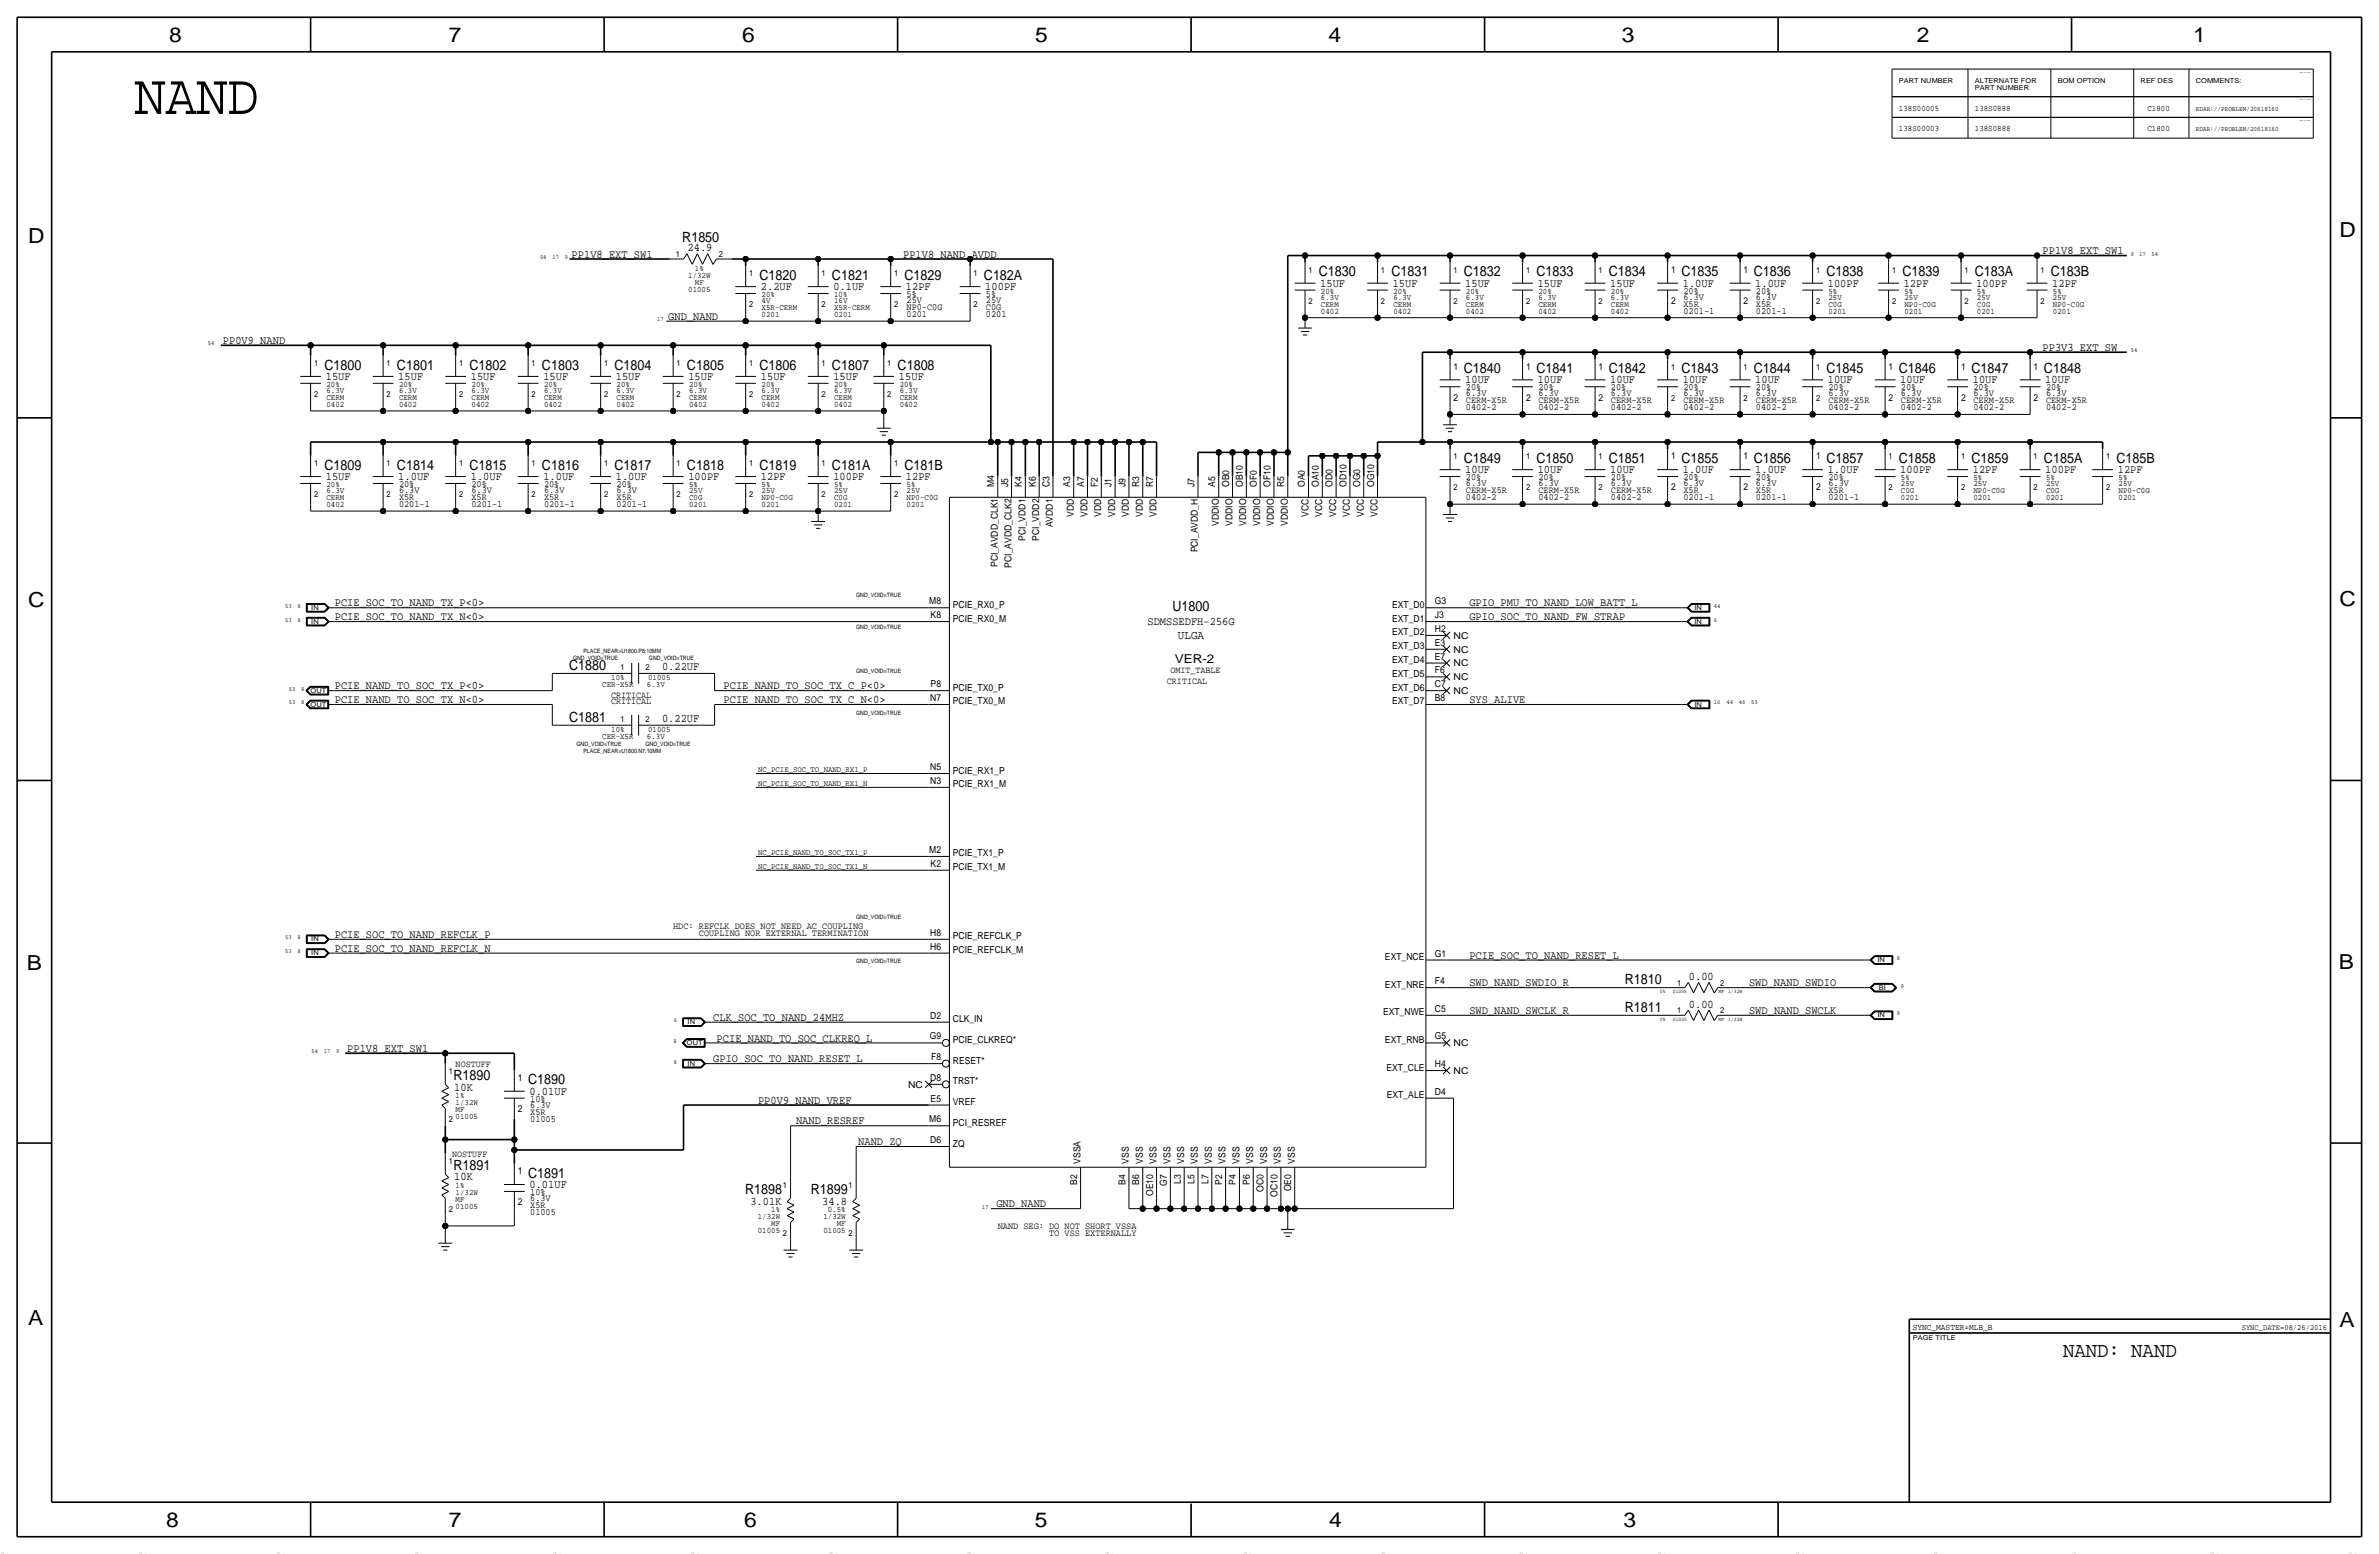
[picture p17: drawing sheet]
<svg xmlns="http://www.w3.org/2000/svg" width="875mm" height="572mm" viewBox="0 0 875 572" stroke-linecap="round" stroke-linejoin="round" font-family="sans-serif">
<defs><g id="words">
<text font-size="21.3" x="49.5" y="41.9">NAND</text>
<text font-size="7.8" x="758.8" y="499.1">NAND: NAND</text>
<g font-size="7.6">
<text x="62.2" y="15.5">8</text>
<text x="165" y="15.5">7</text>
<text x="273" y="15.5">6</text>
<text x="380.7" y="15.5">5</text>
<text x="488.6" y="15.5">4</text>
<text x="596.6" y="15.5">3</text>
<text x="705.1" y="15.5">2</text>
<text x="806.7" y="15.5">1</text>
<text x="10.4" y="89.4">D</text>
<text x="860.5" y="87.1">D</text>
<text x="10.4" y="223.3">C</text>
<text x="860.5" y="222.8">C</text>
<text x="9.8" y="356.6">B</text>
<text x="860.2" y="356.4">B</text>
<text x="10.4" y="487.4">A</text>
<text x="860.5" y="488.2">A</text>
<text x="61.2" y="561.6">8</text>
<text x="165" y="561.6">7</text>
<text x="273.8" y="561.6">6</text>
<text x="380.7" y="561.6">5</text>
<text x="488.9" y="561.6">4</text>
<text x="597.1" y="561.6">3</text>
</g>
<g font-size="5.2">
<text x="250.9" y="88.9">R1850</text>
<text x="485.1" y="101.6">C1830</text>
<text x="511.8" y="101.6">C1831</text>
<text x="538.4" y="101.6">C1832</text>
<text x="565.1" y="101.6">C1833</text>
<text x="591.8" y="101.6">C1834</text>
<text x="618.4" y="101.6">C1835</text>
<text x="645.1" y="101.6">C1836</text>
<text x="671.8" y="101.6">C1838</text>
<text x="699.7" y="101.6">C1839</text>
<text x="726.4" y="101.6">C183A</text>
<text x="754.3" y="101.6">C183B</text>
<text x="279.3" y="102.9">C1820</text>
<text x="306" y="102.9">C1821</text>
<text x="332.7" y="102.9">C1829</text>
<text x="361.9" y="102.9">C182A</text>
<text x="119.3" y="135.9">C1800</text>
<text x="146" y="135.9">C1801</text>
<text x="172.7" y="135.9">C1802</text>
<text x="199.3" y="135.9">C1803</text>
<text x="226" y="135.9">C1804</text>
<text x="252.7" y="135.9">C1805</text>
<text x="279.3" y="135.9">C1806</text>
<text x="306" y="135.9">C1807</text>
<text x="330.1" y="135.9">C1808</text>
<text x="538.4" y="137.2">C1840</text>
<text x="565.1" y="137.2">C1841</text>
<text x="591.8" y="137.2">C1842</text>
<text x="618.4" y="137.2">C1843</text>
<text x="645.1" y="137.2">C1844</text>
<text x="671.8" y="137.2">C1845</text>
<text x="698.4" y="137.2">C1846</text>
<text x="725.1" y="137.2">C1847</text>
<text x="751.8" y="137.2">C1848</text>
<text x="119.3" y="172.7">C1809</text>
<text x="146" y="172.7">C1814</text>
<text x="172.7" y="172.7">C1815</text>
<text x="199.3" y="172.7">C1816</text>
<text x="226" y="172.7">C1817</text>
<text x="252.7" y="172.7">C1818</text>
<text x="279.3" y="172.7">C1819</text>
<text x="306" y="172.7">C181A</text>
<text x="332.7" y="172.7">C181B</text>
<text x="538.4" y="170.2">C1849</text>
<text x="565.1" y="170.2">C1850</text>
<text x="591.8" y="170.2">C1851</text>
<text x="618.4" y="170.2">C1855</text>
<text x="645.1" y="170.2">C1856</text>
<text x="671.8" y="170.2">C1857</text>
<text x="698.4" y="170.2">C1858</text>
<text x="725.1" y="170.2">C1859</text>
<text x="751.8" y="170.2">C185A</text>
<text x="778.5" y="170.2">C185B</text>
<text x="431.3" y="224.8">U1800</text>
<text x="209.3" y="246.4">C1880</text>
<text x="209.3" y="265.4">C1881</text>
<text x="597.7" y="362">R1810</text>
<text x="597.7" y="372.1">R1811</text>
<text x="166.8" y="397.3">R1890</text>
<text x="194.3" y="398.8">C1890</text>
<text x="166.8" y="430.3">R1891</text>
<text x="194.3" y="433.1">C1891</text>
<text x="274.1" y="439.2">R1898</text>
<text x="298.2" y="439.2">R1899</text>
</g>
<g font-size="4.5">
<text x="433.3" y="234.9">ULGA</text>
<text x="432.1" y="243.8">VER-2</text>
</g>
<g font-size="4.3">
<text x="210.3" y="94.7">PP1V8_EXT_SW1</text>
<text x="252.9" y="92.5">24.9</text>
<text x="332.2" y="94.7">PP1V8_NAND_AVDD</text>
<text x="751.3" y="93.5">PP1V8_EXT_SW1</text>
<text x="279.9" y="106.7">2.2UF</text>
<text x="306.5" y="106.7">0.1UF</text>
<text x="333.2" y="106.7">12PF</text>
<text x="362.4" y="106.7">100PF</text>
<text x="485.6" y="105.4">15UF</text>
<text x="512.3" y="105.4">15UF</text>
<text x="538.9" y="105.4">15UF</text>
<text x="565.6" y="105.4">15UF</text>
<text x="592.3" y="105.4">15UF</text>
<text x="618.9" y="105.4">1.0UF</text>
<text x="645.6" y="105.4">1.0UF</text>
<text x="672.3" y="105.4">100PF</text>
<text x="700.2" y="105.4">12PF</text>
<text x="726.9" y="105.4">100PF</text>
<text x="754.8" y="105.4">12PF</text>
<text x="245.8" y="117.6">GND_NAND</text>
<text x="82" y="126.5">PP0V9_NAND</text>
<text x="751.3" y="129">PP3V3_EXT_SW</text>
<text x="119.8" y="139.7">15UF</text>
<text x="146.5" y="139.7">15UF</text>
<text x="173.2" y="139.7">15UF</text>
<text x="199.8" y="139.7">15UF</text>
<text x="226.5" y="139.7">15UF</text>
<text x="253.2" y="139.7">15UF</text>
<text x="279.9" y="139.7">15UF</text>
<text x="306.5" y="139.7">15UF</text>
<text x="330.7" y="139.7">15UF</text>
<text x="538.9" y="141">10UF</text>
<text x="565.6" y="141">10UF</text>
<text x="592.3" y="141">10UF</text>
<text x="618.9" y="141">10UF</text>
<text x="645.6" y="141">10UF</text>
<text x="672.3" y="141">10UF</text>
<text x="699" y="141">10UF</text>
<text x="725.6" y="141">10UF</text>
<text x="752.3" y="141">10UF</text>
<text x="538.9" y="174">10UF</text>
<text x="565.6" y="174">10UF</text>
<text x="592.3" y="174">10UF</text>
<text x="618.9" y="174">1.0UF</text>
<text x="645.6" y="174">1.0UF</text>
<text x="672.3" y="174">1.0UF</text>
<text x="699" y="174">100PF</text>
<text x="725.6" y="174">12PF</text>
<text x="752.3" y="174">100PF</text>
<text x="779" y="174">12PF</text>
<text x="119.8" y="176.5">15UF</text>
<text x="146.5" y="176.5">1.0UF</text>
<text x="173.2" y="176.5">1.0UF</text>
<text x="199.8" y="176.5">1.0UF</text>
<text x="226.5" y="176.5">1.0UF</text>
<text x="253.2" y="176.5">100PF</text>
<text x="279.9" y="176.5">12PF</text>
<text x="306.5" y="176.5">100PF</text>
<text x="333.2" y="176.5">12PF</text>
<text x="123.1" y="223">PCIE_SOC_TO_NAND_TX_P&lt;0&gt;</text>
<text x="540.5" y="223">GPIO_PMU_TO_NAND_LOW_BATT_L</text>
<text x="123.1" y="228.1">PCIE_SOC_TO_NAND_TX_N&lt;0&gt;</text>
<text x="422" y="229.9">SDMSSEDFH-256G</text>
<text x="540.5" y="228.1">GPIO_SOC_TO_NAND_FW_STRAP</text>
<text x="243.5" y="246.4">0.22UF</text>
<text x="123.1" y="253.5">PCIE_NAND_TO_SOC_TX_P&lt;0&gt;</text>
<text x="266.1" y="253.5">PCIE_NAND_TO_SOC_TX_C_P&lt;0&gt;</text>
<text x="123.1" y="258.6">PCIE_NAND_TO_SOC_TX_N&lt;0&gt;</text>
<text x="266.1" y="258.6">PCIE_NAND_TO_SOC_TX_C_N&lt;0&gt;</text>
<text x="540.5" y="258.6">SYS_ALIVE</text>
<text x="243.5" y="265.4">0.22UF</text>
<text x="123.1" y="344.9">PCIE_SOC_TO_NAND_REFCLK_P</text>
<text x="123.1" y="350">PCIE_SOC_TO_NAND_REFCLK_N</text>
<text x="540.5" y="352.6">PCIE_SOC_TO_NAND_RESET_L</text>
<text x="540.5" y="362.7">SWD_NAND_SWDIO_R</text>
<text x="621.2" y="360.4">0.00</text>
<text x="643.3" y="362.7">SWD_NAND_SWDIO</text>
<text x="621.2" y="370.6">0.00</text>
<text x="262.3" y="375.4">CLK_SOC_TO_NAND_24MHZ</text>
<text x="540.5" y="372.9">SWD_NAND_SWCLK_R</text>
<text x="643.3" y="372.9">SWD_NAND_SWCLK</text>
<text x="263.6" y="383">PCIE_NAND_TO_SOC_CLKREQ_L</text>
<text x="127.7" y="386.8">PP1V8_EXT_SW1</text>
<text x="262.3" y="390.7">GPIO_SOC_TO_NAND_RESET_L</text>
<text x="167.1" y="401.1">10K</text>
<text x="194.8" y="402.6">0.01UF</text>
<text x="278.8" y="405.9">PP0V9_NAND_VREF</text>
<text x="292.8" y="413.5">NAND_RESREF</text>
<text x="315.7" y="421.1">NAND_ZQ</text>
<text x="167.1" y="434.1">10K</text>
<text x="194.8" y="436.9">0.01UF</text>
<text x="276" y="443">3.01K</text>
<text x="302.4" y="443">34.8</text>
<text x="366.5" y="444">GND_NAND</text>
</g>
<g font-size="3.5">
<text x="614.6" y="100.3">1</text>
<text x="641.3" y="100.3">1</text>
<text x="619.2" y="107.9">20%</text>
<text x="645.9" y="107.9">20%</text>
<text x="333.4" y="111.5">25V</text>
<text x="333.4" y="109.2">5%</text>
<text x="362.7" y="111.5">25V</text>
<text x="362.7" y="109.2">5%</text>
<text x="614.6" y="111.8">2</text>
<text x="619.2" y="110.2">6.3V</text>
<text x="619.2" y="112.8">X5R</text>
<text x="641.3" y="111.8">2</text>
<text x="645.9" y="110.2">6.3V</text>
<text x="645.9" y="112.8">X5R</text>
<text x="333.4" y="116.6">0201</text>
<text x="333.4" y="114">NP0-C0G</text>
<text x="362.7" y="116.6">0201</text>
<text x="362.7" y="114">C0G</text>
<text x="619.2" y="115.3">0201-1</text>
<text x="645.9" y="115.3">0201-1</text>
<text x="534.6" y="135.9">1</text>
<text x="561.3" y="135.9">1</text>
<text x="588" y="135.9">1</text>
<text x="694.6" y="135.9">1</text>
<text x="721.3" y="135.9">1</text>
<text x="748" y="135.9">1</text>
<text x="539.2" y="143.5">20%</text>
<text x="565.9" y="143.5">20%</text>
<text x="592.5" y="143.5">20%</text>
<text x="619.2" y="143.5">20%</text>
<text x="645.9" y="143.5">20%</text>
<text x="672.5" y="143.5">20%</text>
<text x="699.2" y="143.5">20%</text>
<text x="725.9" y="143.5">20%</text>
<text x="752.6" y="143.5">20%</text>
<text x="534.6" y="147.3">2</text>
<text x="539.2" y="145.8">6.3V</text>
<text x="539.2" y="148.3">CERM-X5R</text>
<text x="561.3" y="147.3">2</text>
<text x="565.9" y="145.8">6.3V</text>
<text x="565.9" y="148.3">CERM-X5R</text>
<text x="588" y="147.3">2</text>
<text x="592.5" y="145.8">6.3V</text>
<text x="592.5" y="148.3">CERM-X5R</text>
<text x="619.2" y="145.8">6.3V</text>
<text x="619.2" y="148.3">CERM-X5R</text>
<text x="645.9" y="145.8">6.3V</text>
<text x="645.9" y="148.3">CERM-X5R</text>
<text x="672.5" y="145.8">6.3V</text>
<text x="672.5" y="148.3">CERM-X5R</text>
<text x="694.6" y="147.3">2</text>
<text x="699.2" y="145.8">6.3V</text>
<text x="699.2" y="148.3">CERM-X5R</text>
<text x="721.3" y="147.3">2</text>
<text x="725.9" y="145.8">6.3V</text>
<text x="725.9" y="148.3">CERM-X5R</text>
<text x="748" y="147.3">2</text>
<text x="752.6" y="145.8">6.3V</text>
<text x="752.6" y="148.3">CERM-X5R</text>
<text x="539.2" y="150.9">0402-2</text>
<text x="565.9" y="150.9">0402-2</text>
<text x="592.5" y="150.9">0402-2</text>
<text x="619.2" y="150.9">0402-2</text>
<text x="645.9" y="150.9">0402-2</text>
<text x="672.5" y="150.9">0402-2</text>
<text x="699.2" y="150.9">0402-2</text>
<text x="725.9" y="150.9">0402-2</text>
<text x="752.6" y="150.9">0402-2</text>
<text x="614.6" y="168.9">1</text>
<text x="641.3" y="168.9">1</text>
<text x="668" y="168.9">1</text>
<text x="146.8" y="179.1">20%</text>
<text x="173.4" y="179.1">20%</text>
<text x="200.1" y="179.1">20%</text>
<text x="226.8" y="179.1">20%</text>
<text x="365.7" y="179.1" transform="rotate(-90 365.7 179.1)">M4</text>
<text x="370.8" y="179.1" transform="rotate(-90 370.8 179.1)">J5</text>
<text x="375.9" y="179.1" transform="rotate(-90 375.9 179.1)">K4</text>
<text x="381" y="179.1" transform="rotate(-90 381 179.1)">K6</text>
<text x="386" y="179.1" transform="rotate(-90 386 179.1)">C3</text>
<text x="393.6" y="179.1" transform="rotate(-90 393.6 179.1)">A3</text>
<text x="398.7" y="179.1" transform="rotate(-90 398.7 179.1)">A7</text>
<text x="403.8" y="179.1" transform="rotate(-90 403.8 179.1)">F2</text>
<text x="408.9" y="179.1" transform="rotate(-90 408.9 179.1)">J1</text>
<text x="414" y="179.1" transform="rotate(-90 414 179.1)">J9</text>
<text x="419" y="179.1" transform="rotate(-90 419 179.1)">R3</text>
<text x="424.1" y="179.1" transform="rotate(-90 424.1 179.1)">R7</text>
<text x="439.4" y="179.1" transform="rotate(-90 439.4 179.1)">J7</text>
<text x="447" y="179.1" transform="rotate(-90 447 179.1)">A5</text>
<text x="452.1" y="179.1" transform="rotate(-90 452.1 179.1)">OB0</text>
<text x="457.1" y="179.1" transform="rotate(-90 457.1 179.1)">OB10</text>
<text x="462.2" y="179.1" transform="rotate(-90 462.2 179.1)">OF0</text>
<text x="467.3" y="179.1" transform="rotate(-90 467.3 179.1)">OF10</text>
<text x="472.4" y="179.1" transform="rotate(-90 472.4 179.1)">R5</text>
<text x="480" y="179.1" transform="rotate(-90 480 179.1)">OA0</text>
<text x="485.1" y="179.1" transform="rotate(-90 485.1 179.1)">OA10</text>
<text x="490.2" y="179.1" transform="rotate(-90 490.2 179.1)">OD0</text>
<text x="495.2" y="179.1" transform="rotate(-90 495.2 179.1)">OD10</text>
<text x="500.3" y="179.1" transform="rotate(-90 500.3 179.1)">OG0</text>
<text x="505.4" y="179.1" transform="rotate(-90 505.4 179.1)">OG10</text>
<text x="539.2" y="178.8">6.3V</text>
<text x="539.2" y="176.5">20%</text>
<text x="565.9" y="178.8">6.3V</text>
<text x="565.9" y="176.5">20%</text>
<text x="592.5" y="178.8">6.3V</text>
<text x="592.5" y="176.5">20%</text>
<text x="619.2" y="178.8">6.3V</text>
<text x="619.2" y="176.5">20%</text>
<text x="645.9" y="178.8">6.3V</text>
<text x="645.9" y="176.5">20%</text>
<text x="672.5" y="178.8">6.3V</text>
<text x="672.5" y="176.5">20%</text>
<text x="146.8" y="181.4">6.3V</text>
<text x="146.8" y="183.9">X5R</text>
<text x="173.4" y="181.4">6.3V</text>
<text x="173.4" y="183.9">X5R</text>
<text x="200.1" y="181.4">6.3V</text>
<text x="200.1" y="183.9">X5R</text>
<text x="226.8" y="181.4">6.3V</text>
<text x="226.8" y="183.9">X5R</text>
<text x="539.2" y="183.9">0402-2</text>
<text x="539.2" y="181.4">CERM-X5R</text>
<text x="565.9" y="183.9">0402-2</text>
<text x="565.9" y="181.4">CERM-X5R</text>
<text x="592.5" y="183.9">0402-2</text>
<text x="592.5" y="181.4">CERM-X5R</text>
<text x="614.6" y="180.3">2</text>
<text x="619.2" y="183.9">0201-1</text>
<text x="619.2" y="181.4">X5R</text>
<text x="641.3" y="180.3">2</text>
<text x="645.9" y="183.9">0201-1</text>
<text x="645.9" y="181.4">X5R</text>
<text x="668" y="180.3">2</text>
<text x="672.5" y="183.9">0201-1</text>
<text x="672.5" y="181.4">X5R</text>
<text x="146.8" y="186.4">0201-1</text>
<text x="173.4" y="186.4">0201-1</text>
<text x="200.1" y="186.4">0201-1</text>
<text x="226.8" y="186.4">0201-1</text>
<text x="394.9" y="190" transform="rotate(-90 394.9 190)">VDD</text>
<text x="400" y="190" transform="rotate(-90 400 190)">VDD</text>
<text x="405.1" y="190" transform="rotate(-90 405.1 190)">VDD</text>
<text x="410.2" y="190" transform="rotate(-90 410.2 190)">VDD</text>
<text x="415.2" y="190" transform="rotate(-90 415.2 190)">VDD</text>
<text x="420.3" y="190" transform="rotate(-90 420.3 190)">VDD</text>
<text x="425.4" y="190" transform="rotate(-90 425.4 190)">VDD</text>
<text x="481.3" y="190" transform="rotate(-90 481.3 190)">VCC</text>
<text x="486.4" y="190" transform="rotate(-90 486.4 190)">VCC</text>
<text x="491.4" y="190" transform="rotate(-90 491.4 190)">VCC</text>
<text x="496.5" y="190" transform="rotate(-90 496.5 190)">VCC</text>
<text x="501.6" y="190" transform="rotate(-90 501.6 190)">VCC</text>
<text x="506.7" y="190" transform="rotate(-90 506.7 190)">VCC</text>
<text x="387.3" y="193.9" transform="rotate(-90 387.3 193.9)">AVDD1</text>
<text x="448.3" y="193.4" transform="rotate(-90 448.3 193.4)">VDDIO</text>
<text x="453.3" y="193.4" transform="rotate(-90 453.3 193.4)">VDDIO</text>
<text x="458.4" y="193.4" transform="rotate(-90 458.4 193.4)">VDDIO</text>
<text x="463.5" y="193.4" transform="rotate(-90 463.5 193.4)">VDDIO</text>
<text x="468.6" y="193.4" transform="rotate(-90 468.6 193.4)">VDDIO</text>
<text x="473.7" y="193.4" transform="rotate(-90 473.7 193.4)">VDDIO</text>
<text x="377.1" y="198.8" transform="rotate(-90 377.1 198.8)">PCI_VDD1</text>
<text x="382.2" y="198.8" transform="rotate(-90 382.2 198.8)">PCI_VDD2</text>
<text x="440.6" y="203.2" transform="rotate(-90 440.6 203.2)">PCI_AVDD_H</text>
<text x="367" y="208.5" transform="rotate(-90 367 208.5)">PCI_AVDD_CLK1</text>
<text x="372.1" y="208.8" transform="rotate(-90 372.1 208.8)">PCI_AVDD_CLK2</text>
<text x="341.8" y="222.3">M8</text>
<text x="342.3" y="227.3">K8</text>
<text x="350.5" y="223.5">PCIE_RX0_P</text>
<text x="512" y="223.5">EXT_D0</text>
<text x="527.8" y="227.3">J3</text>
<text x="527.8" y="222.2">G3</text>
<text x="350.5" y="228.6">PCIE_RX0_M</text>
<text x="512" y="233.7">EXT_D2</text>
<text x="512" y="228.6">EXT_D1</text>
<text x="527.8" y="232.4">H2</text>
<text x="512" y="238.8">EXT_D3</text>
<text x="527.8" y="237.5">E3</text>
<text x="534.6" y="235">NC</text>
<text x="512" y="243.8">EXT_D4</text>
<text x="527.8" y="242.6">E7</text>
<text x="534.6" y="245.1">NC</text>
<text x="534.6" y="240">NC</text>
<text x="429.2" y="251.5">CRITICAL</text>
<text x="430.5" y="247.7">OMIT_TABLE</text>
<text x="512" y="248.9">EXT_D5</text>
<text x="527.8" y="247.6">F6</text>
<text x="534.6" y="250.2">NC</text>
<text x="224.7" y="256.5">CRITICAL</text>
<text x="342.1" y="257.8">N7</text>
<text x="342.3" y="252.7">P8</text>
<text x="350.5" y="254">PCIE_TX0_P</text>
<text x="512" y="254">EXT_D6</text>
<text x="527.8" y="257.8">B8</text>
<text x="527.8" y="252.7">C7</text>
<text x="534.6" y="255.3">NC</text>
<text x="224.7" y="259.1">CRITICAL</text>
<text x="350.5" y="259.1">PCIE_TX0_M</text>
<text x="512" y="259.1">EXT_D7</text>
<text x="342.1" y="283.2">N5</text>
<text x="350.5" y="284.5">PCIE_RX1_P</text>
<text x="342.1" y="288.3">N3</text>
<text x="350.5" y="289.6">PCIE_RX1_M</text>
<text x="341.8" y="313.7">M2</text>
<text x="350.5" y="315">PCIE_TX1_P</text>
<text x="342.3" y="318.8">K2</text>
<text x="350.5" y="320">PCIE_TX1_M</text>
<text x="247.6" y="341.6">HDC: REFCLK DOES NOT NEED AC COUPLING</text>
<text x="257.1" y="344.2">COUPLING NOR EXTERNAL TERMINATION</text>
<text x="342.1" y="344.2">H8</text>
<text x="350.5" y="345.4">PCIE_REFCLK_P</text>
<text x="342.1" y="349.3">H6</text>
<text x="350.5" y="350.5">PCIE_REFCLK_M</text>
<text x="509.4" y="353.1">EXT_NCE</text>
<text x="527.8" y="351.8">G1</text>
<text x="509.4" y="363.2">EXT_NRE</text>
<text x="527.8" y="362">F4</text>
<text x="342.1" y="374.6">D2</text>
<text x="350.5" y="375.9">CLK_IN</text>
<text x="508.7" y="373.4">EXT_NWE</text>
<text x="527.8" y="372.1">C5</text>
<text x="341.9" y="382.3">G9</text>
<text x="350.5" y="383.5">PCIE_CLKREQ*</text>
<text x="509.4" y="383.5">EXT_RNB</text>
<text x="527.8" y="382.3">G5</text>
<text x="342.5" y="389.9">F8</text>
<text x="534.6" y="384.8">NC</text>
<text x="167.6" y="392.4">NOSTUFF</text>
<text x="350.5" y="391.2">RESET*</text>
<text x="509.9" y="393.7">EXT_CLE</text>
<text x="527.8" y="392.4">H4</text>
<text x="534.6" y="395">NC</text>
<text x="190.4" y="397.5">1</text>
<text x="334" y="400.1">NC</text>
<text x="342.1" y="397.5">D8</text>
<text x="350.5" y="398.8">TRST*</text>
<text x="195" y="407.4">6.3V</text>
<text x="195" y="405.1">10%</text>
<text x="342.3" y="405.1">E5</text>
<text x="350.5" y="406.4">VREF</text>
<text x="510.1" y="403.9">EXT_ALE</text>
<text x="527.8" y="402.6">D4</text>
<text x="190.4" y="408.9">2</text>
<text x="195" y="412.5">01005</text>
<text x="195" y="410">X5R</text>
<text x="341.8" y="412.8">M6</text>
<text x="350.5" y="414">PCI_RESREF</text>
<text x="166.3" y="425.5">NOSTUFF</text>
<text x="342.1" y="420.4">D6</text>
<text x="350.5" y="421.6">ZQ</text>
<text x="190.4" y="431.8">1</text>
<text x="397.5" y="428" transform="rotate(-90 397.5 428)">VSSA</text>
<text x="415.2" y="428" transform="rotate(-90 415.2 428)">VSS</text>
<text x="420.3" y="428" transform="rotate(-90 420.3 428)">VSS</text>
<text x="425.4" y="428" transform="rotate(-90 425.4 428)">VSS</text>
<text x="430.5" y="428" transform="rotate(-90 430.5 428)">VSS</text>
<text x="435.6" y="428" transform="rotate(-90 435.6 428)">VSS</text>
<text x="440.6" y="428" transform="rotate(-90 440.6 428)">VSS</text>
<text x="445.7" y="428" transform="rotate(-90 445.7 428)">VSS</text>
<text x="450.8" y="428" transform="rotate(-90 450.8 428)">VSS</text>
<text x="455.9" y="428" transform="rotate(-90 455.9 428)">VSS</text>
<text x="461" y="428" transform="rotate(-90 461 428)">VSS</text>
<text x="466" y="428" transform="rotate(-90 466 428)">VSS</text>
<text x="471.1" y="428" transform="rotate(-90 471.1 428)">VSS</text>
<text x="476.2" y="428" transform="rotate(-90 476.2 428)">VSS</text>
<text x="396.2" y="435.7" transform="rotate(-90 396.2 435.7)">B2</text>
<text x="414" y="435.7" transform="rotate(-90 414 435.7)">B4</text>
<text x="419" y="435.7" transform="rotate(-90 419 435.7)">B6</text>
<text x="429.2" y="436" transform="rotate(-90 429.2 436)">G7</text>
<text x="434.3" y="435.3" transform="rotate(-90 434.3 435.3)">L3</text>
<text x="439.4" y="435.3" transform="rotate(-90 439.4 435.3)">L5</text>
<text x="444.4" y="435.3" transform="rotate(-90 444.4 435.3)">L7</text>
<text x="449.5" y="435.7" transform="rotate(-90 449.5 435.7)">P2</text>
<text x="454.6" y="435.7" transform="rotate(-90 454.6 435.7)">P4</text>
<text x="459.7" y="435.7" transform="rotate(-90 459.7 435.7)">P6</text>
<text x="190.4" y="443.2">2</text>
<text x="195" y="441.7">6.3V</text>
<text x="195" y="439.4">10%</text>
<text x="424.1" y="439.9" transform="rotate(-90 424.1 439.9)">OE10</text>
<text x="464.8" y="438.3" transform="rotate(-90 464.8 438.3)">OC0</text>
<text x="469.8" y="440" transform="rotate(-90 469.8 440)">OC10</text>
<text x="474.9" y="438.1" transform="rotate(-90 474.9 438.1)">OE0</text>
<text x="195" y="446.8">01005</text>
<text x="195" y="444.2">X5R</text>
<text x="367" y="452.1">NAND SEG: DO NOT SHORT VSSA</text>
<text x="385.9" y="454.7">TO VSS EXTERNALLY</text>
</g>
<text font-size="3.2" x="703.5" y="489">SYNC_MASTER=MLB_B</text>
<g font-size="3.1">
<text x="698.4" y="40.6">138S00005</text>
<text x="726.4" y="40.6">138S0888</text>
<text x="789.9" y="40.6">C1800</text>
<text x="698.4" y="48.3">138S00003</text>
<text x="726.4" y="48.3">138S0888</text>
<text x="789.9" y="48.3">C1800</text>
<text x="248.6" y="94.5">1</text>
<text x="264.4" y="94.5">2</text>
<text x="255.6" y="99.8">1%</text>
<text x="275.5" y="101.6">1</text>
<text x="302.2" y="101.6">1</text>
<text x="328.9" y="101.6">1</text>
<text x="358.1" y="101.6">1</text>
<text x="481.3" y="100.3">1</text>
<text x="508" y="100.3">1</text>
<text x="534.6" y="100.3">1</text>
<text x="561.3" y="100.3">1</text>
<text x="588" y="100.3">1</text>
<text x="668" y="100.3">1</text>
<text x="695.9" y="100.3">1</text>
<text x="722.6" y="100.3">1</text>
<text x="750.5" y="100.3">1</text>
<text x="253.1" y="107.4">01005</text>
<text x="253.1" y="102.4">1/32W</text>
<text x="255.6" y="104.9">MF</text>
<text x="485.9" y="107.9">20%</text>
<text x="512.5" y="107.9">20%</text>
<text x="539.2" y="107.9">20%</text>
<text x="565.9" y="107.9">20%</text>
<text x="592.5" y="107.9">20%</text>
<text x="672.5" y="107.9">5%</text>
<text x="700.5" y="107.9">5%</text>
<text x="727.2" y="107.9">5%</text>
<text x="755.1" y="107.9">5%</text>
<text x="275.5" y="113">2</text>
<text x="280.1" y="111.5">4V</text>
<text x="280.1" y="109.2">20%</text>
<text x="302.2" y="113">2</text>
<text x="306.8" y="111.5">16V</text>
<text x="306.8" y="109.2">10%</text>
<text x="328.9" y="113">2</text>
<text x="358.1" y="113">2</text>
<text x="481.3" y="111.8">2</text>
<text x="485.9" y="110.2">6.3V</text>
<text x="485.9" y="112.8">CERM</text>
<text x="508" y="111.8">2</text>
<text x="512.5" y="110.2">6.3V</text>
<text x="512.5" y="112.8">CERM</text>
<text x="534.6" y="111.8">2</text>
<text x="539.2" y="110.2">6.3V</text>
<text x="539.2" y="112.8">CERM</text>
<text x="561.3" y="111.8">2</text>
<text x="565.9" y="110.2">6.3V</text>
<text x="565.9" y="112.8">CERM</text>
<text x="588" y="111.8">2</text>
<text x="592.5" y="110.2">6.3V</text>
<text x="592.5" y="112.8">CERM</text>
<text x="668" y="111.8">2</text>
<text x="672.5" y="110.2">25V</text>
<text x="672.5" y="112.8">C0G</text>
<text x="695.9" y="111.8">2</text>
<text x="700.5" y="110.2">25V</text>
<text x="700.5" y="112.8">NP0-C0G</text>
<text x="722.6" y="111.8">2</text>
<text x="727.2" y="110.2">25V</text>
<text x="727.2" y="112.8">C0G</text>
<text x="750.5" y="111.8">2</text>
<text x="755.1" y="110.2">25V</text>
<text x="755.1" y="112.8">NP0-C0G</text>
<text x="280.1" y="116.6">0201</text>
<text x="280.1" y="114">X5R-CERM</text>
<text x="306.8" y="116.6">0201</text>
<text x="306.8" y="114">X5R-CERM</text>
<text x="485.9" y="115.3">0402</text>
<text x="512.5" y="115.3">0402</text>
<text x="539.2" y="115.3">0402</text>
<text x="565.9" y="115.3">0402</text>
<text x="592.5" y="115.3">0402</text>
<text x="672.5" y="115.3">0201</text>
<text x="700.5" y="115.3">0201</text>
<text x="727.2" y="115.3">0201</text>
<text x="755.1" y="115.3">0201</text>
<text x="115.5" y="134.6">1</text>
<text x="142.2" y="134.6">1</text>
<text x="168.9" y="134.6">1</text>
<text x="195.5" y="134.6">1</text>
<text x="222.2" y="134.6">1</text>
<text x="248.9" y="134.6">1</text>
<text x="275.5" y="134.6">1</text>
<text x="302.2" y="134.6">1</text>
<text x="326.3" y="134.6">1</text>
<text x="614.6" y="135.9">1</text>
<text x="641.3" y="135.9">1</text>
<text x="668" y="135.9">1</text>
<text x="120.1" y="142.2">20%</text>
<text x="146.8" y="142.2">20%</text>
<text x="173.4" y="142.2">20%</text>
<text x="200.1" y="142.2">20%</text>
<text x="226.8" y="142.2">20%</text>
<text x="253.4" y="142.2">20%</text>
<text x="280.1" y="142.2">20%</text>
<text x="306.8" y="142.2">20%</text>
<text x="330.9" y="142.2">20%</text>
<text x="115.5" y="146.1">2</text>
<text x="120.1" y="149.6">0402</text>
<text x="120.1" y="144.5">6.3V</text>
<text x="120.1" y="147.1">CERM</text>
<text x="142.2" y="146.1">2</text>
<text x="146.8" y="149.6">0402</text>
<text x="146.8" y="144.5">6.3V</text>
<text x="146.8" y="147.1">CERM</text>
<text x="168.9" y="146.1">2</text>
<text x="173.4" y="149.6">0402</text>
<text x="173.4" y="144.5">6.3V</text>
<text x="173.4" y="147.1">CERM</text>
<text x="195.5" y="146.1">2</text>
<text x="200.1" y="149.6">0402</text>
<text x="200.1" y="147.1">CERM</text>
<text x="200.1" y="144.5">6.3V</text>
<text x="222.2" y="146.1">2</text>
<text x="226.8" y="149.6">0402</text>
<text x="226.8" y="144.5">6.3V</text>
<text x="226.8" y="147.1">CERM</text>
<text x="248.9" y="146.1">2</text>
<text x="253.4" y="149.6">0402</text>
<text x="253.4" y="144.5">6.3V</text>
<text x="253.4" y="147.1">CERM</text>
<text x="275.5" y="146.1">2</text>
<text x="280.1" y="149.6">0402</text>
<text x="280.1" y="144.5">6.3V</text>
<text x="280.1" y="147.1">CERM</text>
<text x="302.2" y="146.1">2</text>
<text x="306.8" y="149.6">0402</text>
<text x="306.8" y="144.5">6.3V</text>
<text x="306.8" y="147.1">CERM</text>
<text x="326.3" y="146.1">2</text>
<text x="330.9" y="149.6">0402</text>
<text x="330.9" y="144.5">6.3V</text>
<text x="330.9" y="147.1">CERM</text>
<text x="614.6" y="147.3">2</text>
<text x="641.3" y="147.3">2</text>
<text x="668" y="147.3">2</text>
<text x="115.5" y="171.5">1</text>
<text x="142.2" y="171.5">1</text>
<text x="168.9" y="171.5">1</text>
<text x="195.5" y="171.5">1</text>
<text x="222.2" y="171.5">1</text>
<text x="248.9" y="171.5">1</text>
<text x="275.5" y="171.5">1</text>
<text x="302.2" y="171.5">1</text>
<text x="328.9" y="171.5">1</text>
<text x="534.6" y="168.9">1</text>
<text x="561.3" y="168.9">1</text>
<text x="588" y="168.9">1</text>
<text x="694.6" y="168.9">1</text>
<text x="721.3" y="168.9">1</text>
<text x="748" y="168.9">1</text>
<text x="774.6" y="168.9">1</text>
<text x="120.1" y="179.1">20%</text>
<text x="253.4" y="179.1">5%</text>
<text x="280.1" y="179.1">5%</text>
<text x="306.8" y="179.1">5%</text>
<text x="333.5" y="179.1">5%</text>
<text x="699.2" y="178.8">25V</text>
<text x="699.2" y="176.5">5%</text>
<text x="725.9" y="178.8">25V</text>
<text x="725.9" y="176.5">5%</text>
<text x="752.6" y="178.8">25V</text>
<text x="752.6" y="176.5">5%</text>
<text x="779.2" y="178.8">25V</text>
<text x="779.2" y="176.5">5%</text>
<text x="115.5" y="182.9">2</text>
<text x="120.1" y="181.4">6.3V</text>
<text x="120.1" y="183.9">CERM</text>
<text x="142.2" y="182.9">2</text>
<text x="168.9" y="182.9">2</text>
<text x="195.5" y="182.9">2</text>
<text x="222.2" y="182.9">2</text>
<text x="248.9" y="182.9">2</text>
<text x="253.4" y="181.4">25V</text>
<text x="253.4" y="183.9">C0G</text>
<text x="275.5" y="182.9">2</text>
<text x="280.1" y="181.4">25V</text>
<text x="280.1" y="183.9">NP0-C0G</text>
<text x="302.2" y="182.9">2</text>
<text x="306.8" y="181.4">25V</text>
<text x="306.8" y="183.9">C0G</text>
<text x="328.9" y="182.9">2</text>
<text x="333.5" y="181.4">25V</text>
<text x="333.5" y="183.9">NP0-C0G</text>
<text x="534.6" y="180.3">2</text>
<text x="561.3" y="180.3">2</text>
<text x="588" y="180.3">2</text>
<text x="694.6" y="180.3">2</text>
<text x="699.2" y="183.9">0201</text>
<text x="699.2" y="181.4">C0G</text>
<text x="721.3" y="180.3">2</text>
<text x="725.9" y="183.9">0201</text>
<text x="725.9" y="181.4">NP0-C0G</text>
<text x="748" y="180.3">2</text>
<text x="752.6" y="183.9">0201</text>
<text x="752.6" y="181.4">C0G</text>
<text x="774.6" y="180.3">2</text>
<text x="779.2" y="183.9">0201</text>
<text x="779.2" y="181.4">NP0-C0G</text>
<text x="120.1" y="186.4">0402</text>
<text x="253.4" y="186.4">0201</text>
<text x="280.1" y="186.4">0201</text>
<text x="306.8" y="186.4">0201</text>
<text x="333.5" y="186.4">0201</text>
<text x="224.8" y="250.2">10%</text>
<text x="228.3" y="246.4">1</text>
<text x="237.4" y="246.4">2</text>
<text x="238.4" y="250.2">01005</text>
<text x="221.5" y="252.7">CER-X5R</text>
<text x="238" y="252.7">6.3V</text>
<text x="224.8" y="269.2">10%</text>
<text x="228.3" y="265.4">1</text>
<text x="237.4" y="265.4">2</text>
<text x="238.4" y="269.2">01005</text>
<text x="221.5" y="271.8">CER-X5R</text>
<text x="238" y="271.8">6.3V</text>
<text x="616.9" y="362.5">1</text>
<text x="632.7" y="362.5">2</text>
<text x="616.9" y="372.6">1</text>
<text x="632.7" y="372.6">2</text>
<text x="165" y="395">1</text>
<text x="167.6" y="403.9">1%</text>
<text x="167.6" y="406.4">1/32W</text>
<text x="165" y="412.7">2</text>
<text x="167.6" y="411.5">01005</text>
<text x="167.6" y="408.9">MF</text>
<text x="165" y="428">1</text>
<text x="167.6" y="436.9">1%</text>
<text x="288" y="436.9">1</text>
<text x="312.1" y="436.9">1</text>
<text x="167.6" y="442">MF</text>
<text x="167.6" y="439.4">1/32W</text>
<text x="165" y="445.8">2</text>
<text x="167.6" y="444.5">01005</text>
<text x="278.7" y="448.3">1/32W</text>
<text x="283.7" y="445.8">1%</text>
<text x="302.9" y="448.3">1/32W</text>
<text x="304.5" y="445.8">0.5%</text>
<text x="278.7" y="453.4">01005</text>
<text x="283.7" y="450.9">MF</text>
<text x="288" y="454.7">2</text>
<text x="302.9" y="453.4">01005</text>
<text x="307.8" y="450.9">MF</text>
<text x="312.1" y="454.7">2</text>
</g>
<g font-size="3">
<text x="278.8" y="284">NC_PCIE_SOC_TO_NAND_RX1_P</text>
<text x="278.8" y="289.1">NC_PCIE_SOC_TO_NAND_RX1_N</text>
<text x="278.8" y="314.5">NC_PCIE_NAND_TO_SOC_TX1_P</text>
<text x="278.8" y="319.5">NC_PCIE_NAND_TO_SOC_TX1_N</text>
</g>
<text font-size="2.9" x="824.5" y="488.9">SYNC_DATE=08/26/2016</text>
<g font-size="2.8" fill="#b6b6b4">
<text x="0" y="571.5" transform="rotate(45 0 571.5)">=</text>
<text x="50.8" y="571.5" transform="rotate(45 50.8 571.5)">=</text>
<text x="101.6" y="571.5" transform="rotate(45 101.6 571.5)">=</text>
<text x="152.4" y="571.5" transform="rotate(45 152.4 571.5)">=</text>
<text x="203.2" y="571.5" transform="rotate(45 203.2 571.5)">=</text>
<text x="254" y="571.5" transform="rotate(45 254 571.5)">=</text>
<text x="457.2" y="571.5" transform="rotate(45 457.2 571.5)">=</text>
<text x="508" y="571.5" transform="rotate(45 508 571.5)">=</text>
<text x="558.8" y="571.5" transform="rotate(45 558.8 571.5)">=</text>
<text x="609.6" y="571.5" transform="rotate(45 609.6 571.5)">=</text>
<text x="660.4" y="571.5" transform="rotate(45 660.4 571.5)">=</text>
<text x="711.2" y="571.5" transform="rotate(45 711.2 571.5)">=</text>
</g>
<g font-size="2.5">
<text x="698.4" y="30.5">PART NUMBER</text>
<text x="726.4" y="30.5">ALTERNATE FOR</text>
<text x="726.4" y="33">PART NUMBER</text>
<text x="756.9" y="30.5">BOM OPTION</text>
<text x="787.3" y="30.5">REF DES</text>
<text x="807.7" y="30.5">COMMENTS:</text>
<text x="807.7" y="40.6">RDAR://PROBLEM/20618160</text>
<text x="807.7" y="48.3">RDAR://PROBLEM/20618160</text>
<text x="114.5" y="224.3">IN</text>
<text x="623.3" y="224.3">IN</text>
<text x="114.5" y="229.4">IN</text>
<text x="623.3" y="229.4">IN</text>
<text x="114.2" y="254.8">OUT</text>
<text x="114.2" y="259.8">OUT</text>
<text x="623.3" y="259.8">IN</text>
<text x="114.5" y="346.2">IN</text>
<text x="114.5" y="351.3">IN</text>
<text x="690.6" y="353.8">IN</text>
<text x="691.1" y="364">BI</text>
<text x="252.9" y="376.7">IN</text>
<text x="690.6" y="374.1">IN</text>
<text x="252.7" y="384.3">OUT</text>
<text x="252.9" y="391.9">IN</text>
<text x="703.5" y="492.8">PAGE TITLE</text>
</g>
<g font-size="2.3">
<text x="198.6" y="95.2">54</text>
<text x="203.2" y="95.2">17</text>
<text x="207.8" y="95.2">9</text>
<text x="783.8" y="94">9</text>
<text x="786.8" y="94">17</text>
<text x="791.4" y="94">54</text>
<text x="241.8" y="118.1">17</text>
<text x="76.4" y="127">54</text>
<text x="783.8" y="129.5">54</text>
<text x="104.8" y="223.5">53</text>
<text x="109.4" y="223.5">8</text>
<text x="630.4" y="223.5">44</text>
<text x="104.8" y="228.6">53</text>
<text x="109.4" y="228.6">8</text>
<text x="630.4" y="228.6">6</text>
<text x="106.2" y="254">53</text>
<text x="110.8" y="254">8</text>
<text x="106.2" y="259.1">53</text>
<text x="110.8" y="259.1">8</text>
<text x="630.4" y="259.1">10</text>
<text x="635" y="259.1">44</text>
<text x="639.6" y="259.1">46</text>
<text x="644.1" y="259.1">53</text>
<text x="104.9" y="345.4">53</text>
<text x="109.4" y="345.4">8</text>
<text x="104.9" y="350.5">53</text>
<text x="109.4" y="350.5">8</text>
<text x="697.7" y="353.1">8</text>
<text x="699.2" y="363.2">9</text>
<text x="247.9" y="375.9">6</text>
<text x="697.7" y="373.4">9</text>
<text x="247.7" y="383.5">8</text>
<text x="114.6" y="387.4">54</text>
<text x="119.1" y="387.4">17</text>
<text x="123.7" y="387.4">9</text>
<text x="247.9" y="391.2">8</text>
<text x="361.1" y="444.5">17</text>
</g>
<g font-size="2.2">
<text x="314.9" y="219.7">GND_VOID=TRUE</text>
<text x="314.9" y="231.1">GND_VOID=TRUE</text>
<text x="210.8" y="242.6">GND_VOID=TRUE</text>
<text x="214.6" y="240">PLACE_NEAR=U1800.P8:10MM</text>
<text x="238.7" y="242.6">GND_VOID=TRUE</text>
<text x="314.9" y="247.6">GND_VOID=TRUE</text>
<text x="314.9" y="262.9">GND_VOID=TRUE</text>
<text x="212" y="274.3">GND_VOID=TRUE</text>
<text x="237.4" y="274.3">GND_VOID=TRUE</text>
<text x="214.6" y="276.9">PLACE_NEAR=U1800.N7:10MM</text>
<text x="314.9" y="337.8">GND_VOID=TRUE</text>
<text x="314.9" y="354.3">GND_VOID=TRUE</text>
</g>
<g font-size="2">
<text x="610.5" y="365.3">0%</text>
<text x="615.3" y="365.3">01005</text>
<text x="632.1" y="365.3">MF</text>
<text x="635.6" y="365.3">1/32W</text>
<text x="610.5" y="375.4">0%</text>
<text x="615.3" y="375.4">01005</text>
<text x="632.1" y="375.4">MF</text>
<text x="635.6" y="375.4">1/32W</text>
</g>
<g font-size=".4">
<text x="845.8" y="26.7">TABLE_ALT_HEAD</text>
<text x="845.8" y="36.8">TABLE_ALT_ITEM</text>
<text x="845.8" y="44.4">TABLE_ALT_ITEM</text>
</g>
</g></defs>
<g fill="none" stroke="#000" stroke-width=".6" stroke-linecap="butt">
<path d="M6.3 6.4v558.7zM6.3 6.4h862.3zM19 19.1v533.4zM19 19.1h838.2zM114.2 6.4v12.7zM222.2 6.4v12.7zM330.1 6.4v12.7zM438.1 6.4v12.7zM546.1 6.4v12.7zM654 6.4v12.7zM762 6.4v12.7zM857.2 19.1v533.4z"/>
<path d="M868.6 6.4v558.7zM209.5 95.3h36.8zM269.2 95.3h5.1zM274.3 95.3v2.5zM274.3 95.3h26.6zM300.9 95.3h26.7zM300.9 95.2v2.6zM327.6 95.3v2.5zM327.6 95.3h29.2zM356.8 95.3h30.5zM356.8 95.2v2.6zM387.3 95.3v80z"/>
<path d="M473.7 94h6.3zM473.7 94v72.4zM480 94h26.7zM480 94v2.5zM506.7 94h26.7zM506.7 94v2.5zM533.4 94h26.6zM533.4 94v2.5zM560 94h26.7zM560 94v2.5zM586.7 94h26.7zM586.7 94v2.5z"/>
<path d="M613.4 94h26.6zM613.4 94v2.5zM640 94h26.7zM640 94v2.5zM666.7 94h27.9zM666.7 94v2.5zM694.6 94h26.7zM721.3 94v2.5zM721.3 94h28zM749.3 94h33zM81.2 127h33zM114.2 127v3.8z"/>
<path d="M114.2 127h26.7zM140.9 127v3.8zM140.9 127h26.7zM167.6 127v3.8zM167.6 127h26.7zM194.3 127h26.6zM194.3 127v3.8zM220.9 127v3.8zM220.9 127h26.7zM247.6 127h26.7zM247.6 127v3.8zM274.3 127v3.8z"/>
<path d="M274.3 127h26.6zM300.9 127h24.2zM300.9 127v3.8zM325.1 127v3.8zM325.1 127h39.3zM364.4 127v35.6zM523.2 129.5h10.2zM523.2 129.5v33.1zM533.4 129.5h26.6zM533.4 129.5v2.6zM560 129.5v2.6zM560 129.5h26.7z"/>
<path d="M586.7 129.5h26.7zM586.7 129.5v2.6zM613.4 129.5h26.6zM613.4 129.5v2.6zM640 129.5h26.7zM640 129.5v2.6zM666.7 129.5h26.7zM666.7 129.5v2.6zM693.4 129.5v2.6zM693.4 129.5h26.6zM720 129.5h26.7zM720 129.5v2.6z"/>
<path d="M746.7 129.5v2.6zM746.7 129.5h35.6zM6.3 153.7h12.7zM857.2 153.7h11.4zM114.2 162.6h26.7zM114.2 162.6v5zM140.9 162.6h26.7zM140.9 162.6v5zM167.6 162.6h26.7zM167.6 162.6v5zM194.3 162.6h26.6zM194.3 162.6v5z"/>
<path d="M220.9 162.6h26.7zM220.9 162.6v5zM247.6 162.6h26.7zM247.6 162.6v5zM274.3 162.6v5zM274.3 162.6h26.6zM300.9 162.6h26.7zM300.9 162.6v5zM327.6 162.6v5zM327.6 162.6h36.8zM364.4 162.6h2.6zM367 162.6v12.7z"/>
<path d="M367 162.6h5.1zM372.1 162.6v12.7zM372.1 162.6h5zM377.1 162.6h5.1zM377.1 162.6v12.7zM382.2 162.6v12.7zM382.2 162.6h12.7zM394.9 162.6v12.7zM394.9 162.6h5.1zM400 162.6v12.7zM400 162.6h5.1zM405.1 162.6v12.7z"/>
<path d="M405.1 162.6h5.1zM410.2 162.6v12.7zM410.2 162.6h5zM415.2 162.6h5.1zM415.2 162.6v12.7zM420.3 162.6v12.7zM420.3 162.6h5.1zM425.4 162.6v12.7zM440.6 166.4h7.7zM440.6 166.4v8.9zM448.3 166.4v8.9zM448.3 166.4h5z"/>
<path d="M453.3 166.4h5.1zM453.3 166.4v8.9zM458.4 166.4v8.9zM458.4 166.4h5.1zM463.5 166.4v8.9zM463.5 166.4h5.1zM468.6 166.4v8.9zM468.6 166.4h5.1zM473.7 166.4v8.9zM481.3 167.6h5.1zM481.3 167.6v7.7zM486.4 167.6h5z"/>
<path d="M486.4 167.6v7.7zM491.4 167.6h5.1zM491.4 167.6v7.7zM496.5 167.6h5.1zM496.5 167.6v7.7zM501.6 167.6h5.1zM501.6 167.6v7.7zM506.7 162.6h16.5zM506.7 162.6v5zM506.7 167.6v7.7zM523.2 162.6h10.2zM533.4 162.6h26.6z"/>
<path d="M533.4 162.6v2.5zM560 162.6h26.7zM560 162.6v2.5zM586.7 162.6h26.7zM586.7 162.6v2.5zM613.4 162.6h26.6zM613.4 162.6v2.5zM640 162.6h26.7zM640 162.6v2.5zM666.7 162.6h26.7zM666.7 162.6v2.5zM693.4 162.6v2.5z"/>
<path d="M693.4 162.6h26.6zM720 162.6h26.7zM720 162.6v2.5zM746.7 162.6v2.5zM746.7 162.6h26.7zM773.4 162.6v2.5zM6.3 287h12.7zM857.2 287h11.4zM126.9 387.4h36.9zM163.8 387.4h25.4zM163.8 387.3v3.9zM189.2 387.4v6.3z"/>
<path d="M163.8 419.1v5.1zM163.8 419.1h25.4zM163.8 414v5.1zM189.2 411.5v7.6zM189.2 419.1v3.8zM251.4 406.4v16.5zM251.4 406.4h90.2zM6.3 420.4h12.7zM189.2 422.9h62.2zM189.2 422.9v5.1zM857.2 420.4h11.4zM702.3 485.1h154.9z"/>
<path d="M702.3 485.1v5.1zM702.3 490.2h154.9zM702.3 490.2v62.3zM19 552.5h838.2zM114.2 552.4v12.7zM222.2 552.5v12.7zM330.1 552.5v12.7zM438.1 553v12.1zM546.1 552.5v12.7zM654 552.5v12.7zM6.3 565.1h862.3z"/>
</g>
<g fill="none" stroke="#000" stroke-width=".37">
<path d="M695.9 25.4v10.2zM695.9 35.6v7.6zM695.9 25.4h155zM695.9 35.6h155zM723.9 25.4v10.2zM723.9 35.6v7.6zM754.3 25.4v10.2zM754.3 35.6v7.6zM784.8 25.4v10.2zM784.8 35.6v7.6zM805.1 25.4v10.2zM805.1 35.6v7.6z"/>
<path d="M850.9 25.4v10.2zM850.9 35.6v7.6zM695.9 43.2v7.6zM695.9 43.2h155zM695.9 50.8h155zM723.9 43.2v7.6zM754.3 43.2v7.6zM784.8 43.2v7.6zM805.1 43.2v7.6zM850.9 43.2v7.6zM246.3 95.3h5.1zM252.7 93.3l1.9 3.9z"/>
<path d="M252.7 93.3l-1.3 2zM256.5 93.3l-1.9 3.9zM256.5 93.3l1.9 3.9zM260.3 93.3l-1.9 3.9zM260.3 93.3l1.9 3.9zM263.5 95.3h5.7zM263.5 95.3l-1.3 2zM274.3 97.8v7.6zM300.9 97.8v7.6zM327.6 97.8v7.6zM356.8 97.8v7.6zM480 96.5v7.6z"/>
<path d="M506.7 96.5v7.6zM533.4 96.5v7.6zM560 96.5v7.6zM586.7 96.5v7.6zM613.4 96.5v7.6zM640 96.5v7.6zM666.7 96.5v7.6zM694.6 94v2.5zM694.6 96.5v7.6zM721.3 96.5v7.6zM749.3 94v2.5zM749.3 96.5v7.6z"/>
<path d="M245.1 118.1h29.2zM270.5 108h7.6zM270.5 105.4h7.6zM274.3 115.6v2.5zM274.3 118.1h26.6zM274.3 107.9v7.7zM297.1 105.4h7.6zM297.1 108h7.6zM300.9 118.1h26.7zM300.9 115.6v2.5zM300.9 107.9v7.7zM323.8 108h7.6z"/>
<path d="M323.8 105.4h7.6zM327.6 115.6v2.5zM327.6 107.9v7.7zM327.6 118.1h29.2zM353 105.4h7.6zM353 108h7.6zM356.8 115.6v2.5zM356.8 107.9v7.7zM476.2 106.7h7.6zM476.2 104.1h7.6zM480 116.8h26.7zM480 116.8v1.3z"/>
<path d="M480 114.3v2.5zM480 106.7v7.6zM480 118.1v2.6zM502.9 104.1h7.6zM502.9 106.7h7.6zM506.7 116.8h26.7zM506.7 114.3v2.5zM506.7 106.7v7.6zM529.5 106.7h7.7zM529.5 104.1h7.7zM533.4 116.8h26.6zM533.4 114.3v2.5z"/>
<path d="M533.4 106.7v7.6zM556.2 106.7h7.6zM556.2 104.1h7.6zM560 114.3v2.5zM560 106.7v7.6zM560 116.8h26.7zM582.9 106.7h7.6zM582.9 104.1h7.6zM586.7 116.8h26.7zM586.7 114.3v2.5zM586.7 106.7v7.6zM609.6 106.7h7.6z"/>
<path d="M609.6 104.1h7.6zM613.4 116.8h26.6zM613.4 114.3v2.5zM613.4 106.7v7.6zM636.2 104.1h7.6zM636.2 106.7h7.6zM640 116.8h26.7zM640 114.3v2.5zM640 106.7v7.6zM662.9 106.7h7.6zM662.9 104.1h7.6zM666.7 114.3v2.5z"/>
<path d="M666.7 116.8h27.9zM666.7 106.7v7.6zM690.8 106.7h7.7zM690.8 104.1h7.7zM694.6 116.8h26.7zM694.6 114.3v2.5zM694.6 106.7v7.6zM717.5 106.7h7.6zM717.5 104.1h7.6zM721.3 114.3v2.5zM721.3 116.8h28zM721.3 106.7v7.6z"/>
<path d="M745.4 106.7h7.7zM745.4 104.1h7.7zM749.3 114.3v2.5zM749.3 106.7v7.6zM110.4 138.4h7.7zM114.2 130.8v7.6zM137.1 138.4h7.6zM140.9 130.8v7.6zM163.8 138.4h7.6zM167.6 130.8v7.6zM190.4 138.4h7.7zM194.3 130.8v7.6z"/>
<path d="M217.1 138.4h7.6zM220.9 130.8v7.6zM243.8 138.4h7.6zM247.6 130.8v7.6zM270.5 138.4h7.6zM274.3 130.8v7.6zM297.1 138.4h7.6zM300.9 130.8v7.6zM321.3 138.4h7.6zM325.1 130.8v7.6zM477.5 120.7h5.1zM478.5 121.9h3z"/>
<path d="M479.2 123.2h1.6zM529.5 139.7h7.7zM533.4 132.1v7.6zM556.2 139.7h7.6zM560 132.1v7.6zM582.9 139.7h7.6zM586.7 132.1v7.6zM609.6 139.7h7.6zM613.4 132.1v7.6zM636.2 139.7h7.6zM640 132.1v7.6zM662.9 139.7h7.6z"/>
<path d="M666.7 132.1v7.6zM689.6 139.7h7.6zM693.4 132.1v7.6zM716.2 139.7h7.7zM720 132.1v7.6zM742.9 139.7h7.6zM746.7 132.1v7.6zM110.4 141h7.7zM114.2 141v7.6zM114.2 148.6v2.5zM114.2 151.1h26.7zM137.1 141h7.6z"/>
<path d="M140.9 141v7.6zM140.9 151.1h26.7zM140.9 148.6v2.5zM163.8 141h7.6zM167.6 141v7.6zM167.6 148.6v2.5zM167.6 151.1h26.7zM190.4 141h7.7zM194.3 141v7.6zM194.3 151.1h26.6zM194.3 148.6v2.5zM217.1 141h7.6z"/>
<path d="M220.9 141v7.6zM220.9 148.6v2.5zM220.9 151.1h26.7zM243.8 141h7.6zM247.6 141v7.6zM247.6 151.1h26.7zM247.6 148.6v2.5zM270.5 141h7.6zM274.3 141v7.6zM274.3 148.6v2.5zM274.3 151.1h26.6zM297.1 141h7.6z"/>
<path d="M300.9 141v7.6zM300.9 151.1h24.2zM300.9 148.6v2.5zM321.3 141h7.6zM322.5 157.5h5.1zM323.5 158.8h3.1zM325.1 154.9v2.6zM325.1 151.1v3.8zM325.1 148.6v2.5zM325.1 141v7.6zM529.5 142.2h7.7zM530.8 156.2h5.1z"/>
<path d="M531.8 157.5h3.1zM532.6 158.8h1.5zM533.4 152.4h26.6zM533.4 152.4v1.3zM533.4 149.9v2.5zM533.4 153.7v2.5zM533.4 142.2v7.7zM556.2 142.2h7.6zM560 149.9v2.5zM560 152.4h26.7zM560 142.2v7.7zM582.9 142.2h7.6z"/>
<path d="M586.7 152.4h26.7zM586.7 149.9v2.5zM586.7 142.2v7.7zM609.6 142.2h7.6zM613.4 152.4h26.6zM613.4 149.9v2.5zM613.4 142.2v7.7zM636.2 142.2h7.6zM640 152.4h26.7zM640 149.9v2.5zM640 142.2v7.7zM662.9 142.2h7.6z"/>
<path d="M666.7 152.4h26.7zM666.7 149.9v2.5zM666.7 142.2v7.7zM689.6 142.2h7.6zM693.4 152.4h26.6zM693.4 149.9v2.5zM693.4 152.4v1.3zM693.4 142.2v7.7zM716.2 142.2h7.7zM720 152.4h26.7zM720 142.2v7.7zM720 149.9v2.5z"/>
<path d="M742.9 142.2h7.6zM746.7 149.9v2.5zM746.7 142.2v7.7zM110.4 175.3h7.7zM110.4 177.8h7.7zM114.2 167.6v7.7zM114.2 177.8v7.6zM137.1 175.3h7.6zM137.1 177.8h7.6zM140.9 167.6v7.7zM140.9 177.8v7.6zM163.8 177.8h7.6z"/>
<path d="M163.8 175.3h7.6zM167.6 167.6v7.7zM167.6 177.8v7.6zM190.4 177.8h7.7zM190.4 175.3h7.7zM194.3 167.6v7.7zM194.3 177.8v7.6zM217.1 175.3h7.6zM217.1 177.8h7.6zM220.9 167.6v7.7zM220.9 177.8v7.6zM243.8 177.8h7.6z"/>
<path d="M243.8 175.3h7.6zM247.6 167.6v7.7zM247.6 177.8v7.6zM270.5 177.8h7.6zM270.5 175.3h7.6zM274.3 167.6v7.7zM274.3 177.8v7.6zM297.1 175.3h7.6zM297.1 177.8h7.6zM300.9 167.6v7.7zM300.9 177.8v7.6zM323.8 177.8h7.6z"/>
<path d="M323.8 175.3h7.6zM324.3 160h1.5zM327.6 167.6v7.7zM327.6 177.8v7.6zM367 175.3v7.6zM372.1 175.3v7.6zM377.1 175.3v7.6zM382.2 175.3v7.6zM387.3 175.3v7.6zM394.9 175.3v7.6zM400 175.3v7.6zM405.1 175.3v7.6z"/>
<path d="M410.2 175.3v7.6zM415.2 175.3v7.6zM420.3 175.3v7.6zM425.4 175.3v7.6zM440.6 175.3v7.6zM448.3 175.3v7.6zM453.3 175.3v7.6zM458.4 175.3v7.6zM463.5 175.3v7.6zM468.6 175.3v7.6zM473.7 175.3v7.6zM481.3 175.3v7.6z"/>
<path d="M486.4 175.3v7.6zM491.4 175.3v7.6zM496.5 175.3v7.6zM501.6 175.3v7.6zM506.7 175.3v7.6zM529.5 175.3h7.7zM529.5 172.7h7.7zM533.4 165.1v7.6zM533.4 175.3v7.6zM556.2 175.3h7.6zM556.2 172.7h7.6zM560 165.1v7.6z"/>
<path d="M560 175.3v7.6zM582.9 175.3h7.6zM582.9 172.7h7.6zM586.7 165.1v7.6zM586.7 175.3v7.6zM609.6 175.3h7.6zM609.6 172.7h7.6zM613.4 165.1v7.6zM613.4 175.3v7.6zM636.2 172.7h7.6zM636.2 175.3h7.6zM640 165.1v7.6z"/>
<path d="M640 175.3v7.6zM662.9 175.3h7.6zM662.9 172.7h7.6zM666.7 165.1v7.6zM666.7 175.3v7.6zM689.6 175.3h7.6zM689.6 172.7h7.6zM693.4 165.1v7.6zM693.4 175.3v7.6zM716.2 175.3h7.7zM716.2 172.7h7.7zM720 165.1v7.6z"/>
<path d="M720 175.3v7.6zM742.9 175.3h7.6zM742.9 172.7h7.6zM746.7 165.1v7.6zM746.7 175.3v7.6zM769.6 172.7h7.6zM769.6 175.3h7.6zM773.4 165.1v7.6zM773.4 175.3v7.6zM114.2 188h26.7zM114.2 185.4v2.6zM140.9 185.4v2.6z"/>
<path d="M140.9 188h26.7zM167.6 185.4v2.6zM167.6 188h26.7zM194.3 188h26.6zM194.3 185.4v2.6zM220.9 185.4v2.6zM220.9 188h26.7zM247.6 188h26.7zM247.6 185.4v2.6zM274.3 185.4v2.6zM274.3 188h26.6zM298.4 191.8h5.1z"/>
<path d="M299.4 193h3.1zM300.2 194.3h1.5zM300.9 188h26.7zM300.9 188v1.2zM300.9 185.4v2.6zM300.9 189.2v2.6zM327.6 185.4v2.6zM349.2 182.9v246.4zM349.2 182.9h175.3zM524.5 182.9v246.4zM530.8 189.2h5.1zM531.8 190.5h3.1z"/>
<path d="M532.6 191.8h1.5zM533.4 186.7v2.5zM533.4 185.4h26.6zM533.4 185.4v1.3zM533.4 182.9v2.5zM560 182.9v2.5zM560 185.4h26.7zM586.7 185.4h26.7zM586.7 182.9v2.5zM613.4 185.4h26.6zM613.4 182.9v2.5zM640 185.4h26.7z"/>
<path d="M640 182.9v2.5zM666.7 185.4h26.7zM666.7 182.9v2.5zM693.4 182.9v2.5zM693.4 185.4h26.6zM720 185.4h26.7zM720 182.9v2.5zM746.7 182.9v2.5zM746.7 185.4h26.7zM773.4 182.9v2.5zM112.7 227h6.8zM112.7 221.9h6.8z"/>
<path d="M112.7 227v3.2zM112.7 230.2h6.8zM112.7 221.9v3.2zM112.7 225.1h6.8zM112.8 227.1v3zM112.8 230.1h6.6zM112.8 222v3zM112.8 225h6.6zM112.8 227.1h6.6zM112.8 222h6.6zM112.9 227.2v2.8zM112.9 230h6.5z"/>
<path d="M112.9 222.1v2.8zM112.9 224.9h6.5zM112.9 227.2h6.5zM112.9 222.1h6.5zM113 227.3h6.3zM113 227.3v2.6zM113 229.9h6.3zM113 222.3h6.3zM113 222.3v2.5zM113 224.8h6.3zM119.3 227.3l1.3 1.3zM119.3 222.2l1.3 1.3z"/>
<path d="M119.3 229.9l1.3-1.3zM119.3 224.8l1.3-1.3zM119.4 230l1.4-1.4zM119.4 224.9l1.4-1.4zM119.4 227.2l1.4 1.4zM119.4 222.1l1.4 1.4zM119.4 227.1l1.5 1.5zM119.4 222l1.5 1.5zM119.4 230.1l1.5-1.5zM119.4 225l1.5-1.5zM119.5 230.2l1.6-1.6zM119.5 225.1l1.6-1.6z"/>
<path d="M119.5 227l1.6 1.6zM119.5 221.9l1.6 1.6zM120.6 228.6h2.5zM120.6 223.5h2.5zM123.1 228.6h218.5zM123.1 223.5h218.5zM341.6 223.5h7.6zM341.6 228.6h7.6zM524.5 238.8h7.6zM524.5 233.7h7.6zM524.5 228.6h7.6zM524.5 223.5h7.6z"/>
<path d="M530.8 237.5l2.6 2.5zM530.8 232.4l2.6 2.5zM532.1 228.6h86.3zM532.1 223.5h86.3zM533.4 232.4l-2.6 2.6zM618.4 228.6h2.6zM618.4 223.5h2.6zM620.5 228.6l1.6 1.6zM620.5 223.5l1.6 1.6zM620.7 228.6l1.4-1.5zM620.7 223.5l1.4-1.5zM620.7 228.6l1.4 1.5z"/>
<path d="M620.7 223.5l1.4 1.5zM620.8 228.6l1.4-1.4zM620.8 228.6l1.4 1.4zM620.8 223.5l1.4 1.4zM621 228.6l1.3 1.3zM621 223.5l1.3 1.3zM621 228.6l1.3-1.3zM621 223.5l1.3-1.3zM622.1 227h6.8zM622.1 221.9h6.8zM622.1 227l-1.6 1.6zM622.1 221.9l-1.6 1.6z"/>
<path d="M622.1 230.2h6.8zM622.1 225.1h6.8zM622.1 230.1h6.7zM622.1 225h6.7zM622.1 227.1h6.7zM622.1 222h6.7zM622.2 222.1l-1.4 1.4zM622.2 230h6.5zM622.2 224.9h6.5zM622.2 227.2h6.5zM622.2 222.1h6.5zM622.3 227.3h6.3z"/>
<path d="M622.3 229.9h6.3zM622.3 222.3h6.3zM622.3 224.8h6.3zM628.6 227.3v2.6zM628.6 222.3v2.5zM628.7 227.2v2.8zM628.7 222.1v2.8zM628.8 227.1v3zM628.8 222v3zM628.9 227v3.2zM628.9 221.9v3.2zM112.5 259.1l1.6-1.6z"/>
<path d="M112.5 254l1.6 1.6zM112.5 259.1l1.6 1.6zM112.7 254l1.4 1.5zM112.7 259.1l1.4 1.5zM112.7 254l1.4-1.5zM112.7 259.1l1.4-1.5zM112.8 254l1.4-1.4zM112.8 254l1.4 1.4zM112.8 259.1l1.4 1.4zM113 254l1.2 1.3zM113 259.1l1.2 1.3zM113 254l1.2-1.3z"/>
<path d="M113 259.1l1.2-1.3zM114.1 252.4l-1.6 1.6zM114.1 255.6h6.8zM114.1 252.4h6.8zM114.1 257.5h6.8zM114.1 252.5h6.7zM114.1 257.6h6.7zM114.1 255.5h6.7zM114.2 257.7l-1.4 1.4zM114.2 252.6h6.5zM114.2 257.7h6.5zM114.2 255.4h6.5z"/>
<path d="M114.2 252.7h6.4zM114.2 255.3h6.4zM114.2 257.8h6.4zM120.6 252.7v2.6zM120.6 257.8v2.5zM120.6 254h2.5zM120.6 259.1h2.5zM120.7 252.6v2.8zM120.7 257.7v2.8zM120.8 252.5v3zM120.8 257.6v3zM120.9 252.4v3.2z"/>
<path d="M120.9 257.5v3.2zM123.1 254h80zM123.1 259.1h80zM203.1 247.7v6.3zM203.1 259.1v7.6zM203.1 247.7h21.6zM224.7 247.7h7.7zM232.4 243.8v7.7zM234.9 247.7h7.6zM234.9 243.8v7.7zM242.5 247.7h20.3zM262.8 259.1h78.8z"/>
<path d="M262.8 254h78.8zM262.8 259.1v7.6zM262.8 247.7v6.3zM341.6 254h7.6zM341.6 259.1h7.6zM524.5 259.1h7.6zM524.5 243.8h7.6zM524.5 248.9h7.6zM524.5 254h7.6zM530.8 255.3l2.6-2.6zM530.8 252.7l2.6 2.6zM530.8 250.2l2.6-2.5z"/>
<path d="M530.8 247.7l2.6 2.5zM530.8 245.1l2.6-2.5zM530.8 242.6l2.6 2.5zM530.8 240l2.6-2.5zM532.1 259.1h86.3zM618.4 259.1h2.6zM620.5 259.1l1.6 1.6zM620.5 259.1l1.6-1.6zM620.7 259.1l1.4-1.5zM620.7 259.1l1.4 1.5zM620.8 259.1l1.4-1.4zM620.8 259.1l1.4 1.4z"/>
<path d="M621 259.1l1.3 1.3zM621 259.1l1.3-1.3zM622.1 257.5h6.8zM622.1 257.6h6.7zM622.2 257.7h6.5zM622.3 257.8h6.3zM628.6 257.8v2.5zM628.7 257.7v2.8zM628.8 257.6v3zM628.9 257.5v3.2zM114.1 260.7h6.8zM114.1 260.6h6.7z"/>
<path d="M114.2 260.5h6.5zM114.2 260.4h6.4zM203.1 266.7h21.6zM224.7 266.7h7.7zM232.4 262.9v7.6zM234.9 266.7h7.6zM234.9 262.9v7.6zM242.5 266.7h20.3zM622.1 260.7h6.8zM622.1 260.6h6.7zM622.2 260.5h6.5zM622.3 260.4h6.3z"/>
<path d="M278.1 289.6h63.5zM278.1 284.5h63.5zM341.6 284.5h7.6zM341.6 289.6h7.6zM278.1 315h63.5zM341.6 315h7.6zM278.1 320h63.5zM341.6 320h7.6zM112.7 348.9h6.8zM112.7 343.9h6.8zM112.7 348.9v3.2zM112.7 352.1h6.8z"/>
<path d="M112.7 343.9v3.1zM112.7 347h6.8zM112.8 349v3zM112.8 352h6.6zM112.8 344v2.9zM112.8 346.9h6.6zM112.8 349h6.6zM112.8 344h6.6zM112.9 349.1v2.8zM112.9 351.9h6.5zM112.9 344.1v2.7zM112.9 346.8h6.5z"/>
<path d="M112.9 349.1h6.5zM112.9 344.1h6.5zM113 349.2h6.3zM113 349.2v2.6zM113 351.8h6.3zM113 344.2h6.3zM113 344.2v2.5zM113 346.7h6.3zM119.3 349.2l1.3 1.3zM119.3 344.2l1.3 1.2zM119.3 351.8l1.3-1.3zM119.3 346.7l1.3-1.3z"/>
<path d="M119.4 349.1l1.4 1.4zM119.4 344.1l1.4 1.3zM119.4 349l1.5 1.5zM119.4 344l1.5 1.4zM119.4 352l1.5-1.5zM119.4 346.9l1.5-1.5zM119.5 352.1l1.6-1.6zM119.5 347l1.6-1.6zM119.5 348.9l1.6 1.6zM119.5 343.9l1.6 1.5zM120.6 350.5h2.5zM120.6 345.4h2.5z"/>
<path d="M120.8 350.5l-1.4 1.4zM120.8 345.4l-1.4 1.4zM123.1 350.5h218.5zM123.1 345.4h218.5zM341.6 350.5h7.6zM341.6 345.4h7.6zM524.5 353.1h7.6zM532.1 353.1h153.7zM685.8 353.1h2.5zM687.8 353.1l1.6 1.5zM687.8 353.1l1.6-1.6zM688 353.1l1.5-1.5z"/>
<path d="M688 353.1l1.5 1.4zM688.1 353.1l1.4-1.4zM688.1 353.1l1.4 1.3zM688.3 353.1l1.3 1.2zM688.3 353.1l1.3-1.3zM689.4 351.5h6.8zM689.4 354.6h6.8zM689.5 354.5h6.6zM689.5 351.6h6.6zM689.5 354.4h6.5zM689.5 351.7h6.5zM689.6 354.3h6.3z"/>
<path d="M689.6 351.8h6.3zM695.9 351.8v2.5zM696 351.7v2.7zM696.1 351.6v2.9zM696.2 351.5v3.1zM251.1 374.3v3.2zM251.1 377.5h6.8zM251.1 374.3h6.8zM251.2 374.4h6.7zM251.2 374.4v3zM251.2 377.4h6.7zM251.3 374.5v2.8z"/>
<path d="M251.3 377.3h6.5zM251.3 374.5h6.5zM251.4 374.6h6.4zM251.4 374.6v2.6zM251.4 377.2h6.4zM257.8 374.6l1.2 1.3zM257.8 377.2l1.2-1.3zM257.8 377.3l1.4-1.4zM257.8 374.5l1.4 1.4zM257.9 377.4l1.4-1.5zM257.9 374.4l1.4 1.5zM257.9 374.3l1.6 1.6z"/>
<path d="M257.9 377.5l1.6-1.6zM259 375.9h2.6zM261.6 375.9h80zM341.6 375.9h7.6zM524.5 363.2h7.6zM524.5 373.4h7.6zM532.1 373.4h82.5zM532.1 363.2h82.5zM614.6 363.2h5.1zM614.6 373.4h5.1zM621 361.3l1.9 3.9zM621 371.4l1.9 3.9z"/>
<path d="M621 361.3l-1.3 1.9zM621 371.4l-1.3 2zM624.8 361.3l-1.9 3.9zM624.8 371.4l-1.9 3.9zM624.8 361.3l1.9 3.9zM624.8 371.4l1.9 3.9zM628.6 361.3l-1.9 3.9zM628.6 371.4l-1.9 3.9zM628.6 361.3l1.9 3.9zM628.6 371.4l1.9 3.9zM631.8 363.2l-1.3 2.1zM631.8 373.4l-1.3 2z"/>
<path d="M631.8 363.2h5.7zM631.8 373.4h5.7zM637.5 363.2h48.3zM637.5 373.4h48.3zM685.8 363.2h2.5zM685.8 373.4h2.5zM687.8 363.2l1.6 1.6zM687.8 373.4l1.6 1.6zM687.8 363.2l1.6-1.6zM687.8 373.4l1.6-1.6zM688 363.2l1.5-1.5zM688 373.4l1.5-1.5z"/>
<path d="M688 363.2l1.5 1.5zM688 373.4l1.5 1.5zM688.1 363.2l1.4-1.4zM688.1 373.4l1.4-1.4zM688.1 363.2l1.4 1.4zM688.1 373.4l1.4 1.4zM688.3 363.2l1.3 1.3zM688.3 373.4l1.3 1.2zM688.3 363.2l1.3-1.3zM688.3 373.4l1.3-1.3zM689.4 364.8h6.7zM689.4 371.8h6.8z"/>
<path d="M689.4 375h6.8zM689.4 361.6h6.7zM689.5 361.7h6.5zM689.5 374.9h6.6zM689.5 364.7h6.5zM689.5 371.9h6.6zM689.5 374.8h6.5zM689.5 364.6h6.5zM689.5 372h6.5zM689.5 361.8h6.5zM689.6 362h6.3zM689.6 374.6h6.3z"/>
<path d="M689.6 364.5h6.3zM689.6 372.1h6.3zM695.9 361.9l1.3 1.3zM695.9 364.5l1.3-1.3zM695.9 372.1v2.5zM696 364.6l1.3-1.4zM696 361.8l1.3 1.4zM696 364.7l1.5-1.5zM696 372v2.8zM696 361.7l1.5 1.5zM696.1 361.6l1.5 1.6zM696.1 364.8l1.5-1.6z"/>
<path d="M696.1 371.9v3zM696.2 371.8v3.2zM163.8 398.8l1.2 1.3zM163.8 391.2v7.6zM189.2 393.7v7.6zM251 383.5l1.5 1.6zM251 383.5l1.5-1.5zM251.1 389.6v3.1zM251.1 392.7h6.8zM251.1 383.5l1.5-1.4zM251.1 389.6h6.8zM251.1 383.5l1.5 1.5z"/>
<path d="M251.2 389.7h6.7zM251.2 389.7v2.9zM251.2 392.6h6.7zM251.3 383.5l1.3-1.3zM251.3 383.5l1.3 1.4zM251.3 389.8v2.7zM251.3 392.5h6.5zM251.3 389.8h6.5zM251.4 383.5l1.3 1.3zM251.4 389.9h6.4zM251.4 389.9v2.5zM251.4 392.4h6.4z"/>
<path d="M251.4 383.5l1.3-1.2zM252.5 382h6.8zM252.5 385.1h6.8zM252.6 385h6.6zM252.6 382.1h6.6zM252.6 382.2h6.5zM252.6 384.9h6.5zM252.7 384.8h6.3zM252.7 382.3h6.3zM257.8 389.9l1.2 1.3zM257.8 392.4l1.2-1.2zM257.8 392.5l1.4-1.3z"/>
<path d="M257.8 389.8l1.4 1.4zM257.9 392.6l1.4-1.4zM257.9 389.7l1.4 1.5zM257.9 389.6l1.6 1.6zM257.9 392.7l1.6-1.5zM259 382.3v2.5zM259 391.2h2.6zM259 383.5h2.6zM259.1 382.2v2.7zM259.2 382.1v2.9zM259.3 382v3.1zM261.6 391.2h80z"/>
<path d="M261.6 383.5h80zM340.3 397.5l2.5 2.5zM341.6 398.8h5zM341.6 391.2h5zM341.6 383.5h5zM524.5 393.7h7.6zM524.5 383.5h7.6zM530.8 395l2.6-2.6zM530.8 392.4l2.6 2.6zM530.8 384.8l2.6-2.5zM530.8 382.3l2.6 2.5zM162.5 401.3l2.5-1.2z"/>
<path d="M162.5 406.4l2.5-1.3zM162.5 403.9l2.5-1.3zM162.5 406.4l1.3 1.3zM162.5 403.9l2.5 1.2zM162.5 401.3l2.5 1.3zM163.8 407.7v6.3zM185.4 401.3h7.6zM185.4 403.9h7.6zM189.2 403.9v7.6zM290.8 414v19.1zM290.8 414h50.8zM340.3 400.1l2.5-2.6z"/>
<path d="M341.6 414h7.6zM341.6 406.4h7.6zM524.5 403.9h7.6zM532.1 403.9h2.5zM534.6 403.9v40.6zM162.5 434.3l2.5-1.2zM162.5 439.4l2.5-1.3zM162.5 436.9l2.5-1.3zM162.5 439.4l1.3 1.3zM162.5 436.9l2.5 1.2zM162.5 434.3l2.5 1.3zM163.8 431.8l1.2 1.3z"/>
<path d="M163.8 424.2v7.6zM185.4 435.6h7.6zM185.4 438.1h7.6zM189.2 428v7.6zM189.2 438.2v7.6zM290.8 433.1v7.6zM314.9 421.6v11.5zM314.9 421.6h26.7zM314.9 433.1v7.6zM341.6 421.6h7.6zM349.2 429.3h175.3zM397.5 436.9v7.6z"/>
<path d="M397.5 429.3v7.6zM415.2 436.9v7.6zM415.2 429.3v7.6zM420.3 436.9v7.6zM420.3 429.3v7.6zM425.4 436.9v7.6zM425.4 429.3v7.6zM430.5 436.9v7.6zM430.5 429.3v7.6zM435.6 436.9v7.6zM435.6 429.3v7.6zM440.6 436.9v7.6z"/>
<path d="M440.6 429.3v7.6zM445.7 436.9v7.6zM445.7 429.3v7.6zM450.8 436.9v7.6zM450.8 429.3v7.6zM455.9 436.9v7.6zM455.9 429.3v7.6zM461 436.9v7.6zM461 429.3v7.6zM466 436.9v7.6zM466 429.3v7.6zM471.1 436.9v7.6z"/>
<path d="M471.1 429.3v7.6zM476.2 436.9v7.6zM476.2 429.3v7.6zM161.2 457.2h5.1zM162.3 458.5h3zM163 459.7h1.5zM163.8 450.9h25.4zM163.8 447v3.9zM163.8 450.9v3.8zM163.8 454.7v2.5zM163.8 440.7v6.3zM189.2 445.8v5.1z"/>
<path d="M288.2 459.7h5.1zM289.5 442l1.3-1.3zM289.5 442l2.5 1.2zM289.5 447l2.5 1.3zM289.5 444.5l2.5 1.3zM289.5 447l2.5-1.2zM289.5 444.5l2.5-1.3zM290.8 455.9v1.3zM290.8 457.2v2.5zM290.8 449.6v6.3zM292 448.3l-1.2 1.3zM312.4 459.7h5z"/>
<path d="M313.6 447l2.6-1.2zM313.6 444.5l2.6-1.3zM313.6 442l1.3-1.3zM313.6 442l2.6 1.2zM313.6 447l2.6 1.3zM313.6 444.5l2.6 1.3zM314.9 455.9v1.3zM314.9 457.2v2.5zM314.9 449.6v6.3zM316.2 448.3l-1.3 1.3zM364.4 444.5h33.1zM415.2 444.5h5.1z"/>
<path d="M420.3 444.5h5.1zM425.4 444.5h5.1zM430.5 444.5h5.1zM435.6 444.5h5zM440.6 444.5h5.1zM445.7 444.5h5.1zM450.8 444.5h5.1zM455.9 444.5h5.1zM461 444.5h5zM466 444.5h5.1zM471.1 444.5h2.6zM471.1 452.1h5.1z"/>
<path d="M472.1 453.4h3.1zM472.9 454.7h1.5zM473.7 444.5h2.5zM473.7 444.5v5.1zM473.7 449.6v2.5zM476.2 444.5h58.4zM289.3 461h3zM290 462.3h1.5zM313.4 461h3zM314.1 462.3h1.6z"/>
<circle cx="347.9" cy="398.8" r="1.28"/>
<circle cx="347.9" cy="391.2" r="1.28"/>
<circle cx="347.9" cy="383.6" r="1.28"/>
</g>
<g fill="#000" stroke="#000" stroke-width=".37">
<circle cx="274.3" cy="95.2" r="1.02"/>
<circle cx="300.9" cy="95.2" r="1.02"/>
<circle cx="327.6" cy="95.2" r="1.02"/>
<circle cx="356.8" cy="95.2" r="1.02"/>
<circle cx="480" cy="94" r="1.02"/>
<circle cx="506.7" cy="94" r="1.02"/>
<circle cx="533.4" cy="94" r="1.02"/>
<circle cx="560" cy="94" r="1.02"/>
<circle cx="586.7" cy="94" r="1.02"/>
<circle cx="613.4" cy="94" r="1.02"/>
<circle cx="640" cy="94" r="1.02"/>
<circle cx="666.7" cy="94" r="1.02"/>
<circle cx="694.6" cy="94" r="1.02"/>
<circle cx="721.3" cy="94" r="1.02"/>
<circle cx="749.3" cy="94" r="1.02"/>
<circle cx="274.3" cy="118.1" r="1.02"/>
<circle cx="300.9" cy="118.1" r="1.02"/>
<circle cx="327.6" cy="118.1" r="1.02"/>
<circle cx="480" cy="116.8" r="1.02"/>
<circle cx="506.7" cy="116.8" r="1.02"/>
<circle cx="533.4" cy="116.8" r="1.02"/>
<circle cx="560" cy="116.8" r="1.02"/>
<circle cx="586.7" cy="116.8" r="1.02"/>
<circle cx="613.4" cy="116.8" r="1.02"/>
<circle cx="640" cy="116.8" r="1.02"/>
<circle cx="666.7" cy="116.8" r="1.02"/>
<circle cx="694.6" cy="116.8" r="1.02"/>
<circle cx="721.3" cy="116.8" r="1.02"/>
<circle cx="114.2" cy="127" r="1.02"/>
<circle cx="140.9" cy="127" r="1.02"/>
<circle cx="167.6" cy="127" r="1.02"/>
<circle cx="194.3" cy="127" r="1.02"/>
<circle cx="220.9" cy="127" r="1.02"/>
<circle cx="247.6" cy="127" r="1.02"/>
<circle cx="274.3" cy="127" r="1.02"/>
<circle cx="300.9" cy="127" r="1.02"/>
<circle cx="325.1" cy="127" r="1.02"/>
<circle cx="533.4" cy="129.5" r="1.02"/>
<circle cx="560" cy="129.5" r="1.02"/>
<circle cx="586.7" cy="129.5" r="1.02"/>
<circle cx="613.4" cy="129.5" r="1.02"/>
<circle cx="640" cy="129.5" r="1.02"/>
<circle cx="666.7" cy="129.5" r="1.02"/>
<circle cx="693.4" cy="129.5" r="1.02"/>
<circle cx="720" cy="129.5" r="1.02"/>
<circle cx="746.7" cy="129.5" r="1.02"/>
<circle cx="140.9" cy="151.1" r="1.02"/>
<circle cx="167.6" cy="151.1" r="1.02"/>
<circle cx="194.3" cy="151.1" r="1.02"/>
<circle cx="220.9" cy="151.1" r="1.02"/>
<circle cx="247.6" cy="151.1" r="1.02"/>
<circle cx="274.3" cy="151.1" r="1.02"/>
<circle cx="300.9" cy="151.1" r="1.02"/>
<circle cx="325.1" cy="151.1" r="1.02"/>
<circle cx="533.4" cy="152.4" r="1.02"/>
<circle cx="560" cy="152.4" r="1.02"/>
<circle cx="586.7" cy="152.4" r="1.02"/>
<circle cx="613.4" cy="152.4" r="1.02"/>
<circle cx="640" cy="152.4" r="1.02"/>
<circle cx="666.7" cy="152.4" r="1.02"/>
<circle cx="693.4" cy="152.4" r="1.02"/>
<circle cx="720" cy="152.4" r="1.02"/>
<circle cx="140.9" cy="162.6" r="1.02"/>
<circle cx="167.6" cy="162.6" r="1.02"/>
<circle cx="194.3" cy="162.6" r="1.02"/>
<circle cx="220.9" cy="162.6" r="1.02"/>
<circle cx="247.6" cy="162.6" r="1.02"/>
<circle cx="274.3" cy="162.6" r="1.02"/>
<circle cx="300.9" cy="162.6" r="1.02"/>
<circle cx="327.6" cy="162.6" r="1.02"/>
<circle cx="364.4" cy="162.6" r="1.02"/>
<circle cx="367" cy="162.6" r="1.02"/>
<circle cx="372.1" cy="162.6" r="1.02"/>
<circle cx="377.1" cy="162.6" r="1.02"/>
<circle cx="382.2" cy="162.6" r="1.02"/>
<circle cx="394.9" cy="162.6" r="1.02"/>
<circle cx="400" cy="162.6" r="1.02"/>
<circle cx="405.1" cy="162.6" r="1.02"/>
<circle cx="410.2" cy="162.6" r="1.02"/>
<circle cx="415.2" cy="162.6" r="1.02"/>
<circle cx="420.3" cy="162.6" r="1.02"/>
<circle cx="448.3" cy="166.4" r="1.02"/>
<circle cx="453.3" cy="166.4" r="1.02"/>
<circle cx="458.4" cy="166.4" r="1.02"/>
<circle cx="463.5" cy="166.4" r="1.02"/>
<circle cx="468.6" cy="166.4" r="1.02"/>
<circle cx="473.7" cy="166.4" r="1.02"/>
<circle cx="486.4" cy="167.6" r="1.02"/>
<circle cx="491.4" cy="167.6" r="1.02"/>
<circle cx="496.5" cy="167.6" r="1.02"/>
<circle cx="501.6" cy="167.6" r="1.02"/>
<circle cx="506.7" cy="167.6" r="1.02"/>
<circle cx="523.2" cy="162.6" r="1.02"/>
<circle cx="533.4" cy="162.6" r="1.02"/>
<circle cx="560" cy="162.6" r="1.02"/>
<circle cx="586.7" cy="162.6" r="1.02"/>
<circle cx="613.4" cy="162.6" r="1.02"/>
<circle cx="640" cy="162.6" r="1.02"/>
<circle cx="666.7" cy="162.6" r="1.02"/>
<circle cx="693.4" cy="162.6" r="1.02"/>
<circle cx="720" cy="162.6" r="1.02"/>
<circle cx="746.7" cy="162.6" r="1.02"/>
<circle cx="140.9" cy="188" r="1.02"/>
<circle cx="167.6" cy="188" r="1.02"/>
<circle cx="194.3" cy="188" r="1.02"/>
<circle cx="220.9" cy="188" r="1.02"/>
<circle cx="247.6" cy="188" r="1.02"/>
<circle cx="274.3" cy="188" r="1.02"/>
<circle cx="300.9" cy="188" r="1.02"/>
<circle cx="533.4" cy="185.4" r="1.02"/>
<circle cx="560" cy="185.4" r="1.02"/>
<circle cx="586.7" cy="185.4" r="1.02"/>
<circle cx="613.4" cy="185.4" r="1.02"/>
<circle cx="640" cy="185.4" r="1.02"/>
<circle cx="666.7" cy="185.4" r="1.02"/>
<circle cx="693.4" cy="185.4" r="1.02"/>
<circle cx="720" cy="185.4" r="1.02"/>
<circle cx="746.7" cy="185.4" r="1.02"/>
<circle cx="163.8" cy="387.3" r="1.02"/>
<circle cx="163.8" cy="419.1" r="1.02"/>
<circle cx="189.2" cy="419.1" r="1.02"/>
<circle cx="189.2" cy="422.9" r="1.02"/>
<circle cx="163.8" cy="450.8" r="1.02"/>
<circle cx="420.3" cy="444.5" r="1.02"/>
<circle cx="425.4" cy="444.5" r="1.02"/>
<circle cx="430.5" cy="444.5" r="1.02"/>
<circle cx="435.6" cy="444.5" r="1.02"/>
<circle cx="440.6" cy="444.5" r="1.02"/>
<circle cx="445.7" cy="444.5" r="1.02"/>
<circle cx="450.8" cy="444.5" r="1.02"/>
<circle cx="455.9" cy="444.5" r="1.02"/>
<circle cx="461" cy="444.5" r="1.02"/>
<circle cx="466" cy="444.5" r="1.02"/>
<circle cx="471.1" cy="444.5" r="1.02"/>
<circle cx="473.7" cy="444.5" r="1.02"/>
<circle cx="476.2" cy="444.5" r="1.02"/>
</g>
<use href="#words"/>
</svg>
